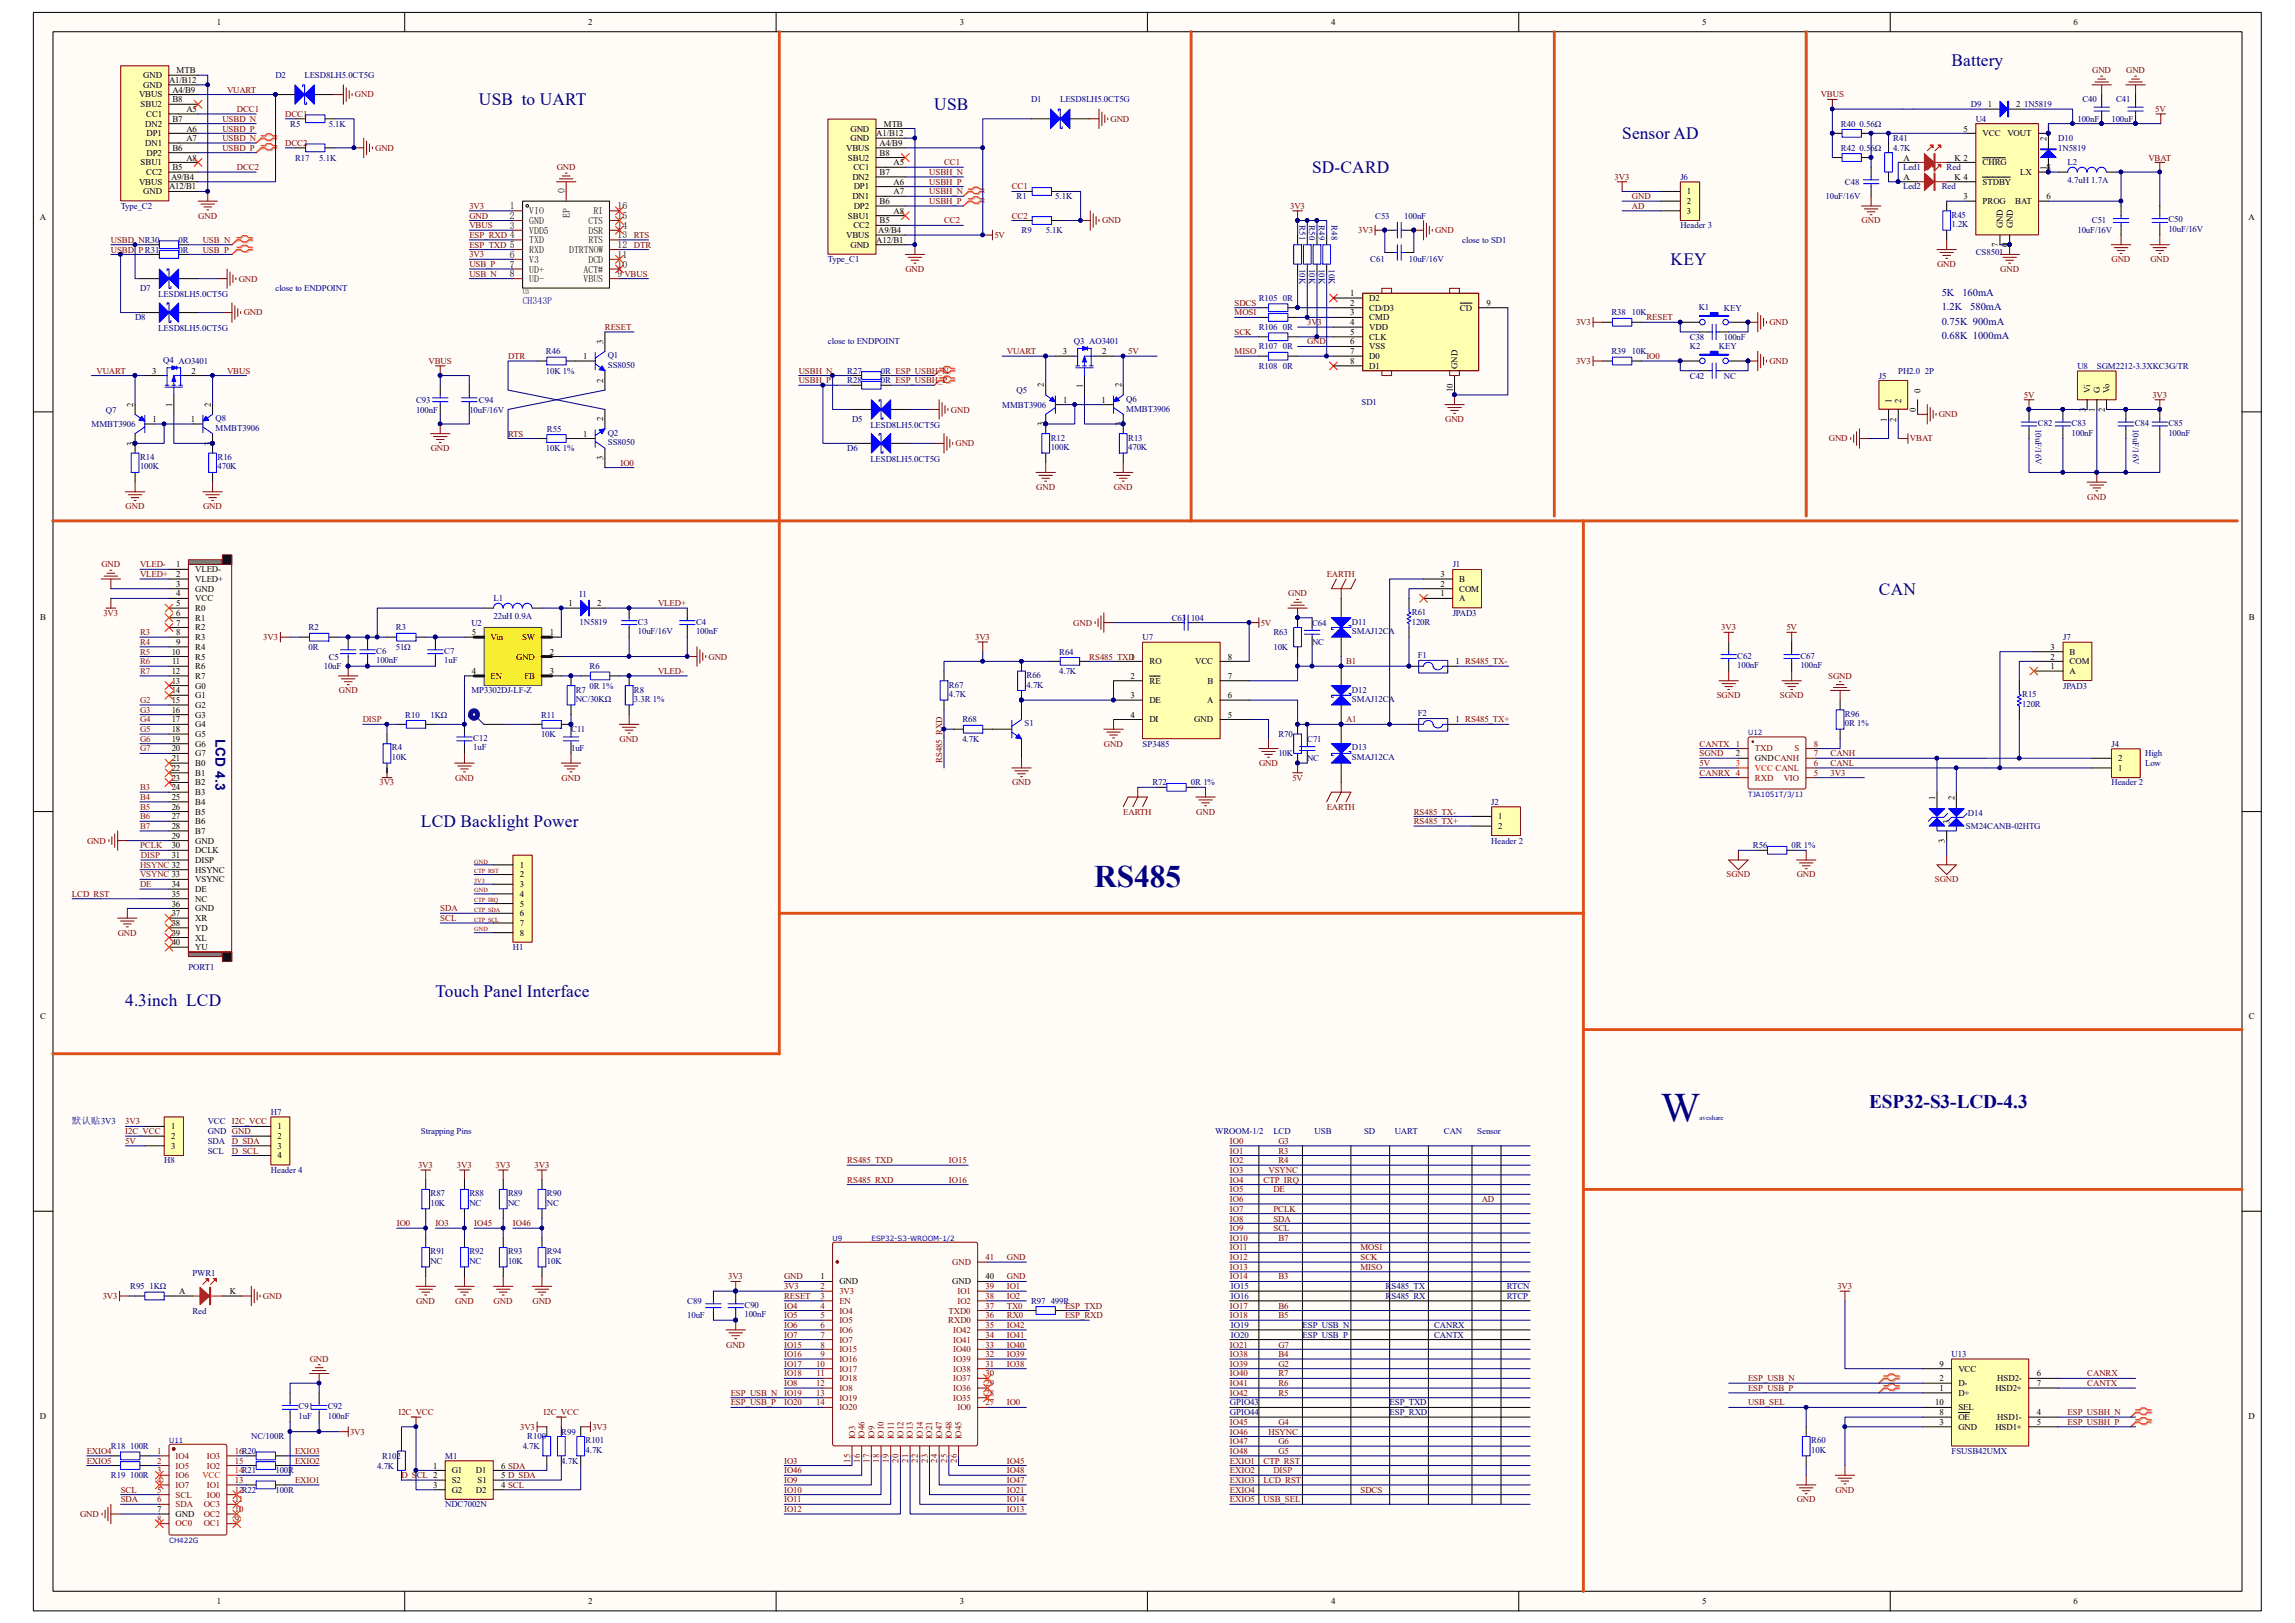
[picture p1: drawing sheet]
<svg xmlns="http://www.w3.org/2000/svg" width="297mm" height="210mm" viewBox="0 0 297 210" stroke-linecap="round" stroke-linejoin="round" font-family="sans-serif">
<defs><g id="words">
<text font-size="5.4" fill="#000080" x="214.9" y="145.2">W</text>
<text font-size="4.1" fill="#000080" x="141.6" y="114.8">RS485</text>
<text font-size="2.5" fill="#000080" x="241.9" y="143.3">ESP32-S3-LCD-4.3</text>
<g font-size="2.2" fill="#000080">
<text x="252.6" y="8.6">Battery</text>
<text x="62" y="13.6">USB to UART</text>
<text x="120.9" y="14.3">USB</text>
<text x="169.8" y="22.4">SD-CARD</text>
<text x="209.9" y="18">Sensor AD</text>
<text x="216.2" y="34.3">KEY</text>
<text x="243.2" y="77">CAN</text>
<text x="54.5" y="107">LCD Backlight Power</text>
<text x="16.2" y="130.2">4.3inch LCD</text>
<text x="56.3" y="129">Touch Panel Interface</text>
</g>
<text font-size="1.8" fill="#000080" x="27.9" y="95.6" transform="rotate(90 27.9 95.6)">LCD 4.3</text>
<g font-size="1.4" fill="#000080">
<text x="251.3" y="40.1">1.2K</text>
<text x="251.3" y="38.3">5K</text>
<text x="254" y="38.3">160mA</text>
<text x="255" y="40.1">580mA</text>
<text x="251.3" y="42">0.75K 900mA</text>
<text x="251.3" y="43.9">0.68K 1000mA</text>
</g>
<g font-size="1.3">
<text x="66" y="27.1">1</text>
<text x="66" y="28.4">2</text>
<text x="66" y="29.6">3</text>
<text x="68.5" y="27.7">VIO</text>
<text x="68.5" y="29">GND</text>
<text x="73.1" y="25" transform="rotate(-90 73.1 25)">0</text>
<text x="73.7" y="28.2" transform="rotate(-90 73.7 28.2)">EP</text>
<text x="76.2" y="29">CTS</text>
<text x="76.8" y="27.7">RI</text>
<text x="79.9" y="29.6">14</text>
<text x="79.9" y="28.4">15</text>
<text x="79.9" y="27.1">16</text>
<text x="66" y="33.4">6</text>
<text x="66" y="34.6">7</text>
<text x="66" y="35.9">8</text>
<text x="68.5" y="30.2">VDD5</text>
<text x="68.5" y="31.5">TXD</text>
<text x="68.5" y="32.8">RXD</text>
<text x="68.5" y="34">V3</text>
<text x="68.5" y="35.3">UD+</text>
<text x="73.7" y="32.8">DTRTNOW</text>
<text x="75.5" y="35.3">ACT#</text>
<text x="76.2" y="34">DCD</text>
<text x="76.2" y="31.5">RTS</text>
<text x="76.2" y="30.2">DSR</text>
<text x="79.9" y="35.9">9 VBUS</text>
<text x="79.9" y="34.6">10</text>
<text x="79.9" y="33.4">11</text>
<text x="79.9" y="32.1">12</text>
<text x="79.9" y="30.9">13</text>
<text x="68.5" y="36.5">UD-</text>
<text x="75.5" y="36.5">VBUS</text>
</g>
<text font-size="1.3" fill="#000080" x="67.6" y="39.3">CH343P</text>
<text font-size="1.2" fill="#000080" x="9.3" y="145.5">默认贴3V3</text>
<g font-size="1.1">
<text x="28.1" y="3.2">1</text>
<text x="76.1" y="3.2">2</text>
<text x="124.2" y="3.2">3</text>
<text x="172.3" y="3.2">4</text>
<text x="220.3" y="3.2">5</text>
<text x="268.4" y="3.2">6</text>
<text x="18.5" y="11.3">GND</text>
<text x="18.5" y="10.1">GND</text>
<text x="21.9" y="10.8">A1/B12</text>
<text x="22.3" y="12">A4/B9</text>
<text x="22.9" y="9.5">MTB</text>
<text x="18" y="12.6">VBUS</text>
<text x="18.2" y="13.9">SBU2</text>
<text x="18.8" y="16.4">DN2</text>
<text x="18.9" y="15.1">CC1</text>
<text x="19" y="17.7">DP1</text>
<text x="22.3" y="15.7">B7</text>
<text x="22.3" y="13.3">B8</text>
<text x="24.1" y="14.5">A5</text>
<text x="24.1" y="17">A6</text>
<text x="110.1" y="17">GND</text>
<text x="113.4" y="17.7">A1/B12</text>
<text x="114.4" y="16.4">MTB</text>
<text x="254.1" y="17">5</text>
<text x="256.6" y="17.7">VCC</text>
<text x="257.3" y="13.9">1</text>
<text x="259.8" y="17.7">VOUT</text>
<text x="260.9" y="13.9">2</text>
<text x="264.8" y="17">1</text>
<text x="18" y="23.9">VBUS</text>
<text x="18.2" y="21.4">SBU1</text>
<text x="18.8" y="18.9">DN1</text>
<text x="18.9" y="22.6">CC2</text>
<text x="19" y="20.2">DP2</text>
<text x="22.1" y="23.3">A9/B4</text>
<text x="22.3" y="22">B5</text>
<text x="22.3" y="19.5">B6</text>
<text x="24.1" y="18.2">A7</text>
<text x="24.1" y="20.8">A8</text>
<text x="109.5" y="19.5">VBUS</text>
<text x="109.7" y="20.8">SBU2</text>
<text x="110.1" y="18.2">GND</text>
<text x="110.3" y="23.3">DN2</text>
<text x="110.4" y="22">CC1</text>
<text x="113.8" y="18.9">A4/B9</text>
<text x="113.8" y="22.6">B7</text>
<text x="113.8" y="20.2">B8</text>
<text x="115.7" y="21.4">A5</text>
<text x="115.7" y="23.9">A6</text>
<text x="246.3" y="20.8">A</text>
<text x="246.3" y="23.3">A</text>
<text x="252.9" y="20.8">K 2</text>
<text x="252.9" y="23.3">K 4</text>
<text x="256.6" y="21.4">CHRG</text>
<text x="256.6" y="23.9">STDBY</text>
<text x="261.5" y="22.6">LX</text>
<text x="264.8" y="22">8</text>
<text x="264.8" y="22" transform="rotate(-90 264.8 22)">1</text>
<text x="264.8" y="18.2" transform="rotate(-90 264.8 18.2)">2</text>
<text x="5.2" y="28.4">A</text>
<text x="18.5" y="25.1">GND</text>
<text x="21.9" y="24.5">A12/B1</text>
<text x="109.7" y="28.3">SBU1</text>
<text x="110.3" y="25.8">DN1</text>
<text x="110.4" y="29.5">CC2</text>
<text x="110.5" y="24.5">DP1</text>
<text x="110.5" y="27.1">DP2</text>
<text x="113.8" y="28.9">B5</text>
<text x="113.8" y="26.4">B6</text>
<text x="115.7" y="25.1">A7</text>
<text x="115.7" y="27.6">A8</text>
<text x="218.3" y="25.1">1</text>
<text x="218.3" y="26.4">2</text>
<text x="218.3" y="27.6">3</text>
<text x="254.1" y="25.8">3</text>
<text x="256.6" y="26.4">PROG</text>
<text x="259.2" y="29.5" transform="rotate(-90 259.2 29.5)">GND</text>
<text x="260.5" y="29.5" transform="rotate(-90 260.5 29.5)">GND</text>
<text x="260.8" y="26.4">BAT</text>
<text x="264.8" y="25.8">6</text>
<text x="291" y="28.4">A</text>
<text x="109.5" y="30.8">VBUS</text>
<text x="110.1" y="32">GND</text>
<text x="113.4" y="31.4">A12/B1</text>
<text x="113.7" y="30.2">A9/B4</text>
<text x="258.6" y="32" transform="rotate(-90 258.6 32)">7</text>
<text x="259.9" y="32" transform="rotate(-90 259.9 32)">0</text>
<text x="174.8" y="38.3">1</text>
<text x="174.8" y="39.6">2</text>
<text x="174.8" y="40.8">3</text>
<text x="177.2" y="38.9">D2</text>
<text x="177.2" y="40.2">CD/D3</text>
<text x="177.2" y="41.4">CMD</text>
<text x="188.9" y="40.2">CD</text>
<text x="192.4" y="39.6">9</text>
<text x="75.5" y="46.5">1</text>
<text x="78.1" y="44.5" transform="rotate(-90 78.1 44.5)">3</text>
<text x="137.5" y="45.8">3</text>
<text x="142.6" y="45.8">2</text>
<text x="174.8" y="42.1">4</text>
<text x="174.8" y="43.3">5</text>
<text x="174.8" y="44.6">6</text>
<text x="174.8" y="45.8">7</text>
<text x="174.8" y="47.1">8</text>
<text x="177.2" y="42.7">VDD</text>
<text x="177.2" y="44">CLK</text>
<text x="177.2" y="45.2">VSS</text>
<text x="177.2" y="46.5">D0</text>
<text x="177.2" y="47.7">D1</text>
<text x="188.6" y="47.7" transform="rotate(-90 188.6 47.7)">GND</text>
<text x="17.2" y="52.6" transform="rotate(-90 17.2 52.6)">2</text>
<text x="19.7" y="48.3">3</text>
<text x="22.3" y="52.7" transform="rotate(-90 22.3 52.7)">1</text>
<text x="24.8" y="48.3">2</text>
<text x="27.3" y="52.6" transform="rotate(-90 27.3 52.6)">2</text>
<text x="78.1" y="49.5" transform="rotate(-90 78.1 49.5)">2</text>
<text x="135.1" y="50.1" transform="rotate(-90 135.1 50.1)">2</text>
<text x="137.6" y="52.1">1</text>
<text x="140.1" y="50.2" transform="rotate(-90 140.1 50.2)">1</text>
<text x="142.5" y="52.1">1</text>
<text x="145.1" y="50.1" transform="rotate(-90 145.1 50.1)">2</text>
<text x="188" y="50.7" transform="rotate(-90 188 50.7)">10</text>
<text x="244.8" y="52.1" transform="rotate(-90 244.8 52.1)">1</text>
<text x="246" y="52.1" transform="rotate(-90 246 52.1)">2</text>
<text x="248" y="53.3" transform="rotate(-90 248 53.3)">0</text>
<text x="248.5" y="50.8" transform="rotate(-90 248.5 50.8)">0</text>
<text x="269.9" y="53.3" transform="rotate(-90 269.9 53.3)">3</text>
<text x="270.5" y="50.8" transform="rotate(-90 270.5 50.8)">Vi</text>
<text x="271.1" y="53.3" transform="rotate(-90 271.1 53.3)">1</text>
<text x="271.7" y="50.8" transform="rotate(-90 271.7 50.8)">G</text>
<text x="272.4" y="53.3" transform="rotate(-90 272.4 53.3)">2</text>
<text x="273" y="50.8" transform="rotate(-90 273 50.8)">Vo</text>
<text x="17.2" y="57.7" transform="rotate(-90 17.2 57.7)">3</text>
<text x="19.7" y="54.6">1</text>
<text x="24.7" y="54.6">1</text>
<text x="27.3" y="57.7" transform="rotate(-90 27.3 57.7)">3</text>
<text x="75.5" y="56.5">1</text>
<text x="78.1" y="59.6" transform="rotate(-90 78.1 59.6)">3</text>
<text x="78.1" y="54.5" transform="rotate(-90 78.1 54.5)">2</text>
<text x="135.1" y="55.2" transform="rotate(-90 135.1 55.2)">3</text>
<text x="145.1" y="55.2" transform="rotate(-90 145.1 55.2)">3</text>
<text x="244.2" y="54.6" transform="rotate(-90 244.2 54.6)">1</text>
<text x="245.4" y="54.6" transform="rotate(-90 245.4 54.6)">2</text>
<text x="22.8" y="73.4">1</text>
<text x="22.8" y="74.7">2</text>
<text x="22.8" y="75.9">3</text>
<text x="22.8" y="77.2">4</text>
<text x="25.3" y="74">VLED-</text>
<text x="25.3" y="75.3">VLED+</text>
<text x="25.3" y="76.6">GND</text>
<text x="25.3" y="77.8">VCC</text>
<text x="186.4" y="77.2">1</text>
<text x="186.4" y="75.9">2</text>
<text x="186.4" y="74.7">3</text>
<text x="188.8" y="77.8">A</text>
<text x="188.8" y="76.6">COM</text>
<text x="188.8" y="75.3">B</text>
<text x="5.2" y="80.2">B</text>
<text x="22.8" y="78.4">5</text>
<text x="22.8" y="79.7">6</text>
<text x="22.8" y="80.9">7</text>
<text x="22.8" y="82.2">8</text>
<text x="22.8" y="83.4">9</text>
<text x="25.3" y="79.1">R0</text>
<text x="25.3" y="80.3">R1</text>
<text x="25.3" y="81.6">R2</text>
<text x="25.3" y="82.8">R3</text>
<text x="61" y="82.2">5</text>
<text x="63.5" y="82.8">Vin</text>
<text x="67.6" y="82.8">SW</text>
<text x="71.2" y="82.2">1</text>
<text x="73.6" y="78.4">1</text>
<text x="77.3" y="78.4">2</text>
<text x="291" y="80.2">B</text>
<text x="22.2" y="84.7">10</text>
<text x="22.2" y="87.2">12</text>
<text x="22.2" y="88.5">13</text>
<text x="22.2" y="89.7">14</text>
<text x="22.3" y="86">11</text>
<text x="25.3" y="84.1">R4</text>
<text x="25.3" y="85.3">R5</text>
<text x="25.3" y="86.6">R6</text>
<text x="25.3" y="87.8">R7</text>
<text x="25.3" y="89.1">G0</text>
<text x="61" y="87.2">4</text>
<text x="63.5" y="87.8">EN</text>
<text x="66.8" y="85.3">GND</text>
<text x="67.9" y="87.8">FB</text>
<text x="71.2" y="87.2">3</text>
<text x="71.2" y="84.7">2</text>
<text x="146.3" y="85.3">1</text>
<text x="146.3" y="87.8">2</text>
<text x="148.8" y="86">RO</text>
<text x="148.8" y="88.5">RE</text>
<text x="154.7" y="86">VCC</text>
<text x="156.3" y="88.5">B</text>
<text x="158.9" y="87.8">7</text>
<text x="158.9" y="85.3">8</text>
<text x="188.4" y="86">1 RS485_TX-</text>
<text x="265.4" y="86.6">1</text>
<text x="265.4" y="85.3">2</text>
<text x="265.4" y="84.1">3</text>
<text x="267.8" y="87.2">A</text>
<text x="267.8" y="86">COM</text>
<text x="267.8" y="84.7">B</text>
<text x="22.2" y="91">15</text>
<text x="22.2" y="92.2">16</text>
<text x="22.2" y="93.5">17</text>
<text x="22.2" y="94.7">18</text>
<text x="25.3" y="90.3">G1</text>
<text x="25.3" y="91.6">G2</text>
<text x="25.3" y="92.9">G3</text>
<text x="25.3" y="94.1">G4</text>
<text x="25.3" y="95.4">G5</text>
<text x="146.3" y="90.3">3</text>
<text x="146.3" y="92.9">4</text>
<text x="148.8" y="91">DE</text>
<text x="148.8" y="93.5">DI</text>
<text x="154.6" y="93.5">GND</text>
<text x="156.2" y="91">A</text>
<text x="158.9" y="92.9">5</text>
<text x="158.9" y="90.3">6</text>
<text x="188.4" y="93.5">1 RS485_TX+</text>
<text x="22.2" y="96">19</text>
<text x="22.2" y="97.2">20</text>
<text x="22.2" y="98.5">21</text>
<text x="22.2" y="99.7">22</text>
<text x="22.2" y="101">23</text>
<text x="25.3" y="96.6">G6</text>
<text x="25.3" y="97.9">G7</text>
<text x="25.3" y="99.1">B0</text>
<text x="25.3" y="100.4">B1</text>
<text x="25.3" y="101.6">B2</text>
<text x="224.7" y="97.9">2</text>
<text x="227.1" y="98.5">GNDCANH</text>
<text x="274.1" y="99.7">1</text>
<text x="274.1" y="98.5">2</text>
<text x="22.2" y="102.3">24</text>
<text x="22.2" y="103.5">25</text>
<text x="22.2" y="104.8">26</text>
<text x="22.2" y="106">27</text>
<text x="22.2" y="107.3">28</text>
<text x="25.3" y="102.9">B3</text>
<text x="25.3" y="104.1">B4</text>
<text x="25.3" y="105.4">B5</text>
<text x="25.3" y="106.6">B6</text>
<text x="25.3" y="107.9">B7</text>
<text x="193.9" y="106">1</text>
<text x="193.9" y="107.3">2</text>
<text x="250.5" y="103.5" transform="rotate(-90 250.5 103.5)">1</text>
<text x="252.3" y="106.6" transform="rotate(-90 252.3 106.6)">3</text>
<text x="252.9" y="103.5" transform="rotate(-90 252.9 103.5)">2</text>
<text x="22.2" y="108.5">29</text>
<text x="22.2" y="109.8">30</text>
<text x="22.2" y="111">31</text>
<text x="25.3" y="109.2">GND</text>
<text x="25.3" y="110.4">DCLK</text>
<text x="25.3" y="111.7">DISP</text>
<text x="25.3" y="112.9">HSYNC</text>
<text x="67.3" y="112.3">1</text>
<text x="67.3" y="113.5">2</text>
<text x="251.7" y="109.1" transform="rotate(-90 251.7 109.1)">3</text>
<text x="22.2" y="114.8">34</text>
<text x="22.2" y="116">35</text>
<text x="22.2" y="117.3">36</text>
<text x="22.2" y="118.6">37</text>
<text x="22.2" y="119.8">38</text>
<text x="25.3" y="114.2">VSYNC</text>
<text x="25.3" y="115.4">DE</text>
<text x="25.3" y="116.7">NC</text>
<text x="25.3" y="117.9">GND</text>
<text x="25.3" y="119.2">XR</text>
<text x="67.3" y="114.8">3</text>
<text x="67.3" y="116">4</text>
<text x="67.3" y="117.3">5</text>
<text x="67.3" y="118.6">6</text>
<text x="67.3" y="119.8">7</text>
<text x="22.2" y="121.1">39</text>
<text x="22.2" y="122.3">40</text>
<text x="25.3" y="120.4">YD</text>
<text x="25.3" y="121.7">XL</text>
<text x="25.3" y="122.9">YU</text>
<text x="67.3" y="121.1">8</text>
<text x="5.2" y="131.9">C</text>
<text x="291" y="131.9">C</text>
<text x="22.1" y="146.1">1</text>
<text x="22.1" y="147.4">2</text>
<text x="22.1" y="148.6">3</text>
<text x="35.9" y="146.1">1</text>
<text x="35.9" y="147.4">2</text>
<text x="35.9" y="148.6">3</text>
<text x="35.9" y="149.9">4</text>
<text x="23.2" y="167.5">A</text>
<text x="29.8" y="167.5">K</text>
<text x="106.2" y="165.6">1</text>
<text x="108.6" y="166.2">GND</text>
<text x="123.2" y="166.2">GND</text>
<text x="127.6" y="165.6">40</text>
<text x="251" y="178.7">2</text>
<text x="251" y="176.9">9</text>
<text x="253.4" y="179.4">D-</text>
<text x="253.4" y="177.5">VCC</text>
<text x="258.5" y="178.7">HSD2-</text>
<text x="263.6" y="178.1">6</text>
<text x="263.6" y="179.4">7</text>
<text x="5.2" y="183.6">D</text>
<text x="250.4" y="181.9">10</text>
<text x="251" y="180">1</text>
<text x="251" y="184.4">3</text>
<text x="251" y="183.1">8</text>
<text x="253.4" y="180.6">D+</text>
<text x="253.4" y="185">GND</text>
<text x="253.4" y="183.8">OE</text>
<text x="253.4" y="182.5">SEL</text>
<text x="258.2" y="185">HSD1+</text>
<text x="258.2" y="180">HSD2+</text>
<text x="258.5" y="183.8">HSD1-</text>
<text x="263.6" y="183.1">4</text>
<text x="263.6" y="184.4">5</text>
<text x="291" y="183.6">D</text>
<text x="56" y="190">1</text>
<text x="58.5" y="190.7">G1</text>
<text x="58.5" y="191.9">S2</text>
<text x="61.6" y="190.7">D1</text>
<text x="61.8" y="191.9">S1</text>
<text x="64.9" y="191.3">5 D_SDA</text>
<text x="64.9" y="190">6 SDA</text>
<text x="20.3" y="195.7">7</text>
<text x="22.7" y="196.3">GND</text>
<text x="56" y="192.5">3</text>
<text x="58.5" y="193.2">G2</text>
<text x="61.6" y="193.2">D2</text>
<text x="64.9" y="192.5">4 SCL</text>
<text x="28.1" y="207.6">1</text>
<text x="76.1" y="207.6">2</text>
<text x="124.2" y="207.6">3</text>
<text x="172.3" y="207.6">4</text>
<text x="220.3" y="207.6">5</text>
<text x="268.4" y="207.6">6</text>
</g>
<g font-size="1.1" fill="#800000">
<text x="29.4" y="12">VUART</text>
<text x="270.8" y="9.5">GND</text>
<text x="275.2" y="9.5">GND</text>
<text x="28.8" y="15.7">USBD_N</text>
<text x="28.8" y="17">USBD_P</text>
<text x="30.6" y="14.5">DCC1</text>
<text x="36.9" y="15.1">DCC1</text>
<text x="45.9" y="12.6">GND</text>
<text x="143.7" y="15.7">GND</text>
<text x="235.6" y="12.6">VBUS</text>
<text x="278.9" y="14.5">5V</text>
<text x="28.8" y="18.2">USBD_N</text>
<text x="28.8" y="19.5">USBD_P</text>
<text x="30.6" y="22">DCC2</text>
<text x="36.9" y="18.9">DCC2</text>
<text x="48.6" y="19.5">GND</text>
<text x="72.1" y="22">GND</text>
<text x="120.3" y="22.6">USBH_N</text>
<text x="120.3" y="23.9">USBH_P</text>
<text x="122.2" y="21.4">CC1</text>
<text x="209" y="23.3">3V3</text>
<text x="278" y="20.8">VBAT</text>
<text x="25.7" y="28.3">GND</text>
<text x="60.7" y="28.3">GND</text>
<text x="60.7" y="29.5">VBUS</text>
<text x="60.7" y="27.1">3V3</text>
<text x="120.3" y="25.1">USBH_N</text>
<text x="120.3" y="26.4">USBH_P</text>
<text x="122.2" y="28.9">CC2</text>
<text x="130.9" y="24.5">CC1</text>
<text x="130.9" y="28.3">CC2</text>
<text x="142.6" y="28.9">GND</text>
<text x="167" y="27.1">3V3</text>
<text x="211.2" y="27.1">AD</text>
<text x="211.2" y="25.8">GND</text>
<text x="240.9" y="28.9">GND</text>
<text x="14.4" y="31.4">USBD_NR30</text>
<text x="14.4" y="32.7">USBD_P R31</text>
<text x="26.2" y="31.4">USB_N</text>
<text x="26.2" y="32.7">USB_P</text>
<text x="60.7" y="30.8">ESP_RXD 4</text>
<text x="60.7" y="32">ESP_TXD 5</text>
<text x="60.7" y="33.3">3V3</text>
<text x="60.7" y="34.5">USB_P</text>
<text x="60.7" y="35.8">USB_N</text>
<text x="82" y="32">DTR</text>
<text x="82" y="30.8">RTS</text>
<text x="117.2" y="35.2">GND</text>
<text x="128.7" y="30.8">5V</text>
<text x="175.8" y="30.2">3V3</text>
<text x="185.7" y="30.2">GND</text>
<text x="250.7" y="34.5">GND</text>
<text x="258.9" y="35.2">GND</text>
<text x="273.3" y="34">GND</text>
<text x="278.3" y="34">GND</text>
<text x="30.9" y="36.4">GND</text>
<text x="31.5" y="40.8">GND</text>
<text x="159.8" y="40.8">MOSI</text>
<text x="159.8" y="39.6">SDCS</text>
<text x="213.1" y="41.4">RESET</text>
<text x="55.5" y="47.1">VBUS</text>
<text x="65.7" y="46.5">DTR</text>
<text x="78.3" y="42.7">RESET</text>
<text x="130.3" y="45.8">VUART</text>
<text x="146" y="45.8">5V</text>
<text x="159.8" y="43.3">SCK</text>
<text x="159.8" y="45.8">MISO</text>
<text x="169.2" y="44.6">GND</text>
<text x="169.2" y="42.1">3V3</text>
<text x="204" y="42.1">3V3</text>
<text x="204" y="47.1">3V3</text>
<text x="213.1" y="46.5">IO0</text>
<text x="229" y="42.1">GND</text>
<text x="229" y="47.1">GND</text>
<text x="12.5" y="48.3">VUART</text>
<text x="29.4" y="48.3">VBUS</text>
<text x="103.4" y="48.3">USBH_N</text>
<text x="103.4" y="49.6">USBH_P</text>
<text x="123.1" y="53.4">GND</text>
<text x="250.9" y="54">GND</text>
<text x="261.9" y="51.5">5V</text>
<text x="278.6" y="51.5">3V3</text>
<text x="55.8" y="58.4">GND</text>
<text x="65.7" y="56.5">RTS</text>
<text x="123.7" y="57.7">GND</text>
<text x="187" y="54.6">GND</text>
<text x="236.7" y="57.1">GND</text>
<text x="247.2" y="57.1">VBAT</text>
<text x="16.3" y="65.9">GND</text>
<text x="26.3" y="65.9">GND</text>
<text x="80.3" y="60.3">IO0</text>
<text x="134.1" y="63.4">GND</text>
<text x="144.1" y="63.4">GND</text>
<text x="270.1" y="64.6">GND</text>
<text x="13.1" y="73.4">GND</text>
<text x="18.1" y="73.4">VLED-</text>
<text x="18.1" y="74.7">VLED+</text>
<text x="166.7" y="77.2">GND</text>
<text x="171.7" y="74.7">EARTH</text>
<text x="13.4" y="79.7">3V3</text>
<text x="34.1" y="82.8">3V3</text>
<text x="85.2" y="78.4">VLED+</text>
<text x="126.2" y="82.8">3V3</text>
<text x="138.9" y="80.9">GND</text>
<text x="163.2" y="80.9">5V</text>
<text x="222.8" y="81.6">3V3</text>
<text x="231.2" y="81.6">5V</text>
<text x="43.9" y="89.7">GND</text>
<text x="85.2" y="87.2">VLED-</text>
<text x="91.7" y="85.3">GND</text>
<text x="141" y="85.3">RS485_TXD</text>
<text x="174.2" y="86">B1</text>
<text x="236.6" y="87.8">SGND</text>
<text x="174.2" y="93.5">A1</text>
<text x="222.2" y="90.3">SGND</text>
<text x="230.3" y="90.3">SGND</text>
<text x="49.1" y="101.6">3V3</text>
<text x="58.9" y="101">GND</text>
<text x="72.7" y="101">GND</text>
<text x="80.2" y="96">GND</text>
<text x="121.9" y="98.8" transform="rotate(-90 121.9 98.8)">RS485_RXD</text>
<text x="131" y="101.6">GND</text>
<text x="142.9" y="96.6">GND</text>
<text x="162.9" y="99.1">GND</text>
<text x="167.3" y="101">5V</text>
<text x="220" y="96.6">CANTX</text>
<text x="220" y="100.4">CANRX 4</text>
<text x="220" y="97.9">SGND</text>
<text x="220" y="99.1">5V</text>
<text x="236.9" y="97.9">CANH</text>
<text x="236.9" y="99.1">CANL</text>
<text x="236.9" y="100.4">3V3</text>
<text x="145.4" y="105.4">EARTH</text>
<text x="154.8" y="105.4">GND</text>
<text x="171.7" y="104.8">EARTH</text>
<text x="183" y="105.4">RS485_TX-</text>
<text x="183" y="106.6">RS485_TX+</text>
<text x="11.3" y="109.2">GND</text>
<text x="223.4" y="113.5">SGND</text>
<text x="232.5" y="113.5">GND</text>
<text x="9.3" y="116">LCD_RST</text>
<text x="57" y="117.9">SDA</text>
<text x="57" y="119.2">SCL</text>
<text x="250.4" y="114.2">SGND</text>
<text x="15.2" y="121.1">GND</text>
<text x="16.2" y="146.8">I2C_VCC</text>
<text x="16.2" y="148">5V</text>
<text x="16.2" y="145.5">3V3</text>
<text x="30" y="145.5">I2C_VCC</text>
<text x="30" y="148">D_SDA</text>
<text x="30" y="149.3">D_SCL</text>
<text x="159.2" y="149.3">IO1</text>
<text x="159.2" y="148">IO0</text>
<text x="165.4" y="148">G3</text>
<text x="165.4" y="149.3">R3</text>
<text x="54.1" y="151.2">3V3</text>
<text x="59.1" y="151.2">3V3</text>
<text x="64.1" y="151.2">3V3</text>
<text x="69.2" y="151.2">3V3</text>
<text x="109.6" y="150.5">RS485_TXD</text>
<text x="109.6" y="153">RS485_RXD</text>
<text x="122.8" y="150.5">IO15</text>
<text x="122.8" y="153">IO16</text>
<text x="159.2" y="150.5">IO2</text>
<text x="159.2" y="151.8">IO3</text>
<text x="159.2" y="153">IO4</text>
<text x="159.2" y="154.3">IO5</text>
<text x="159.2" y="155.5">IO6</text>
<text x="163.5" y="153">CTP_IRQ</text>
<text x="164.2" y="151.8">VSYNC</text>
<text x="164.8" y="154.3">DE</text>
<text x="165.4" y="150.5">R4</text>
<text x="191.8" y="155.5">AD</text>
<text x="51.4" y="158.7">IO0</text>
<text x="56.3" y="158.7">IO3</text>
<text x="61.4" y="158.7">IO45</text>
<text x="66.4" y="158.7">IO46</text>
<text x="159.2" y="156.8">IO7</text>
<text x="159.2" y="159.3">IO9</text>
<text x="159.2" y="158.1">IO8</text>
<text x="159.2" y="160.6">IO10</text>
<text x="159.2" y="161.8">IO11</text>
<text x="164.8" y="156.8">PCLK</text>
<text x="164.8" y="158.1">SDA</text>
<text x="164.8" y="159.3">SCL</text>
<text x="165.4" y="160.6">B7</text>
<text x="176.1" y="161.8">MOSI</text>
<text x="94.2" y="165.6">3V3</text>
<text x="101.5" y="165.6">GND</text>
<text x="101.5" y="166.8">3V3</text>
<text x="130.3" y="163.1">GND</text>
<text x="130.3" y="166.8">IO1</text>
<text x="130.3" y="165.6">GND</text>
<text x="159.2" y="163.1">IO12</text>
<text x="159.2" y="164.3">IO13</text>
<text x="159.2" y="165.6">IO14</text>
<text x="165.4" y="165.6">B3</text>
<text x="176.1" y="164.3">MISO</text>
<text x="176.1" y="163.1">SCK</text>
<text x="237.8" y="166.8">3V3</text>
<text x="13.3" y="168.1">3V3</text>
<text x="34" y="168.1">GND</text>
<text x="53.8" y="168.7">GND</text>
<text x="58.9" y="168.7">GND</text>
<text x="63.9" y="168.7">GND</text>
<text x="68.9" y="168.7">GND</text>
<text x="101.5" y="168.1">RESET</text>
<text x="101.5" y="169.3">IO4</text>
<text x="101.5" y="170.6">IO5</text>
<text x="101.5" y="171.8">IO6</text>
<text x="101.5" y="173.1">IO7</text>
<text x="130.3" y="173.1">IO41</text>
<text x="130.3" y="171.8">IO42</text>
<text x="130.3" y="168.1">IO2</text>
<text x="130.3" y="169.3">TX0</text>
<text x="130.3" y="170.6">RX0</text>
<text x="137.8" y="170.6">ESP_RXD</text>
<text x="137.8" y="169.3">ESP_TXD</text>
<text x="159.2" y="169.3">IO17</text>
<text x="159.2" y="170.6">IO18</text>
<text x="165.4" y="169.3">B6</text>
<text x="165.4" y="170.6">B5</text>
<text x="40.1" y="176.2">GND</text>
<text x="94" y="174.4">GND</text>
<text x="101.5" y="179.4">IO8</text>
<text x="101.5" y="174.4">IO15</text>
<text x="101.5" y="175.6">IO16</text>
<text x="101.5" y="176.9">IO17</text>
<text x="101.5" y="178.1">IO18</text>
<text x="130.3" y="176.9">IO38</text>
<text x="130.3" y="175.6">IO39</text>
<text x="130.3" y="174.4">IO40</text>
<text x="159.2" y="174.4">IO21</text>
<text x="159.2" y="175.6">IO38</text>
<text x="159.2" y="176.9">IO39</text>
<text x="159.2" y="178.1">IO40</text>
<text x="159.2" y="179.4">IO41</text>
<text x="165.4" y="174.4">G7</text>
<text x="165.4" y="175.6">B4</text>
<text x="165.4" y="176.9">G2</text>
<text x="165.4" y="178.1">R7</text>
<text x="165.4" y="179.4">R6</text>
<text x="226.2" y="178.7">ESP_USB_N</text>
<text x="270.1" y="179.4">CANTX</text>
<text x="270.1" y="178.1">CANRX</text>
<text x="45.3" y="185.6">3V3</text>
<text x="51.6" y="183.1">I2C_VCC</text>
<text x="67.3" y="185">3V3</text>
<text x="70.4" y="183.1">I2C_VCC</text>
<text x="76.7" y="185">3V3</text>
<text x="94.6" y="180.6">ESP_USB_N</text>
<text x="94.6" y="181.9">ESP_USB_P</text>
<text x="101.5" y="180.6">IO19</text>
<text x="101.5" y="181.9">IO20</text>
<text x="130.3" y="181.9">IO0</text>
<text x="159.2" y="180.6">IO42</text>
<text x="159.2" y="184.4">IO45</text>
<text x="159.2" y="185.6">IO46</text>
<text x="164.2" y="185.6">HSYNC</text>
<text x="165.4" y="180.6">R5</text>
<text x="165.4" y="184.4">G4</text>
<text x="226.2" y="181.9">USB_SEL</text>
<text x="226.2" y="180">ESP_USB_P</text>
<text x="267.6" y="183.1">ESP_USBH_N</text>
<text x="267.6" y="184.4">ESP_USBH_P</text>
<text x="11.2" y="188.1">EXIO4</text>
<text x="11.2" y="189.4">EXIO5</text>
<text x="38.2" y="189.4">EXIO2</text>
<text x="38.2" y="191.9">EXIO1</text>
<text x="38.2" y="188.1">EXIO3</text>
<text x="51.9" y="191.3">D_SCL 2</text>
<text x="101.5" y="191.9">IO9</text>
<text x="101.5" y="190.7">IO46</text>
<text x="101.5" y="189.4">IO3</text>
<text x="130.3" y="189.4">IO45</text>
<text x="130.3" y="191.9">IO47</text>
<text x="130.3" y="190.7">IO48</text>
<text x="159.2" y="189.4">EXIO1</text>
<text x="159.2" y="190.7">EXIO2</text>
<text x="159.2" y="191.9">EXIO3</text>
<text x="159.2" y="186.9">IO47</text>
<text x="159.2" y="188.1">IO48</text>
<text x="163.5" y="189.4">CTP_RST</text>
<text x="163.5" y="191.9">LCD_RST</text>
<text x="165.4" y="186.9">G6</text>
<text x="165.4" y="188.1">G5</text>
<text x="10.4" y="196.3">GND</text>
<text x="15.6" y="194.4">SDA</text>
<text x="15.6" y="193.2">SCL</text>
<text x="101.5" y="193.2">IO10</text>
<text x="101.5" y="194.4">IO11</text>
<text x="101.5" y="195.7">IO12</text>
<text x="130.3" y="195.7">IO13</text>
<text x="130.3" y="194.4">IO14</text>
<text x="130.3" y="193.2">IO21</text>
<text x="159.2" y="193.2">EXIO4</text>
<text x="159.2" y="194.4">EXIO5</text>
<text x="163.5" y="194.4">USB_SEL</text>
<text x="176.1" y="193.2">SDCS</text>
<text x="232.5" y="194.4">GND</text>
<text x="237.5" y="193.2">GND</text>
</g>
<g font-size="1.1" fill="#000080">
<text x="35.6" y="10.1">D2</text>
<text x="39.4" y="10.1">LESD8LH5.0CT5G</text>
<text x="37.5" y="16.4">R5</text>
<text x="42.5" y="16.4">5.1K</text>
<text x="133.4" y="13.3">D1</text>
<text x="137.2" y="13.3">LESD8LH5.0CT5G</text>
<text x="238.3" y="16.4">R40 0.56Ω</text>
<text x="255.1" y="13.9">D9</text>
<text x="255.7" y="15.7">U4</text>
<text x="262" y="13.9">1N5819</text>
<text x="268.9" y="15.7">100nF</text>
<text x="269.5" y="13.3">C40</text>
<text x="273.3" y="15.7">100uF</text>
<text x="273.9" y="13.3">C41</text>
<text x="38.2" y="20.8">R17</text>
<text x="41.3" y="20.8">5.1K</text>
<text x="217.5" y="23.3">J6</text>
<text x="238.3" y="19.5">R42 0.56Ω</text>
<text x="238.8" y="23.9">C48</text>
<text x="245" y="18.2">R41</text>
<text x="245" y="19.5">4.7K</text>
<text x="246.3" y="22">Led1</text>
<text x="251.9" y="22">Red</text>
<text x="266.4" y="18.2">D10</text>
<text x="266.4" y="19.5">1N5819</text>
<text x="267.6" y="21.4">L2</text>
<text x="267.6" y="23.7">4.7uH 1.7A</text>
<text x="15.6" y="27.1">Type_C2</text>
<text x="131.6" y="25.8">R1</text>
<text x="136.6" y="25.8">5.1K</text>
<text x="168.2" y="29.2" transform="rotate(90 168.2 29.2)">R51</text>
<text x="169.4" y="29.2" transform="rotate(90 169.4 29.2)">R50</text>
<text x="170.7" y="29.2" transform="rotate(90 170.7 29.2)">R49</text>
<text x="172.3" y="29.2" transform="rotate(90 172.3 29.2)">R48</text>
<text x="178" y="28.3">C53</text>
<text x="181.7" y="28.3">100nF</text>
<text x="217.5" y="29.5">Header 3</text>
<text x="236.3" y="25.8">10uF/16V</text>
<text x="246.3" y="24.5">Led2</text>
<text x="251.3" y="24.5">Red</text>
<text x="252.6" y="28.2">R45</text>
<text x="252.6" y="29.4">1.2K</text>
<text x="270.7" y="28.9">C51</text>
<text x="280.6" y="28.8">C50</text>
<text x="23.1" y="31.4">0R</text>
<text x="23.1" y="32.7">0R</text>
<text x="107.1" y="34">Type_C1</text>
<text x="132.2" y="30.2">R9</text>
<text x="135.3" y="30.2">5.1K</text>
<text x="168.2" y="34.8" transform="rotate(90 168.2 34.8)">10K</text>
<text x="169.4" y="34.8" transform="rotate(90 169.4 34.8)">10K</text>
<text x="170.7" y="34.8" transform="rotate(90 170.7 34.8)">10K</text>
<text x="172" y="34.8" transform="rotate(90 172 34.8)">10K</text>
<text x="177.3" y="34">C61</text>
<text x="182.3" y="34">10uF/16V</text>
<text x="189.2" y="31.4">close to SD1</text>
<text x="255.7" y="32.9">CS8501</text>
<text x="268.9" y="30.2">10uF/16V</text>
<text x="280.6" y="30.1">10uF/16V</text>
<text x="17.5" y="41.4">D8</text>
<text x="18.1" y="37.7">D7</text>
<text x="20.5" y="38.4">LESD8LH5.0CT5G</text>
<text x="35.6" y="37.7">close to ENDPOINT</text>
<text x="162.9" y="38.9">R105 0R</text>
<text x="208.5" y="40.8">R38 10K</text>
<text x="219.8" y="40.1">K1</text>
<text x="223.1" y="40.2">KEY</text>
<text x="20.5" y="42.8">LESD8LH5.0CT5G</text>
<text x="21.1" y="47">Q4 AO3401</text>
<text x="70.7" y="45.8">R46</text>
<text x="78.7" y="46.4">Q1</text>
<text x="78.7" y="47.6">SS8050</text>
<text x="107.1" y="44.6">close to ENDPOINT</text>
<text x="139" y="44.4">Q3 AO3401</text>
<text x="162.9" y="42.7">R106 0R</text>
<text x="162.9" y="45.2">R107 0R</text>
<text x="162.9" y="47.7">R108 0R</text>
<text x="208.5" y="45.8">R39 10K</text>
<text x="218.7" y="44">C38</text>
<text x="218.7" y="45.2">K2</text>
<text x="222.5" y="45.2">KEY</text>
<text x="223.1" y="44">100nF</text>
<text x="268.9" y="47.7">U8</text>
<text x="271.4" y="47.7">SGM2212-3.3XKC3G/TR</text>
<text x="13.7" y="53.4">Q7</text>
<text x="53.8" y="53.4">100nF</text>
<text x="53.8" y="52.1">C93</text>
<text x="60.7" y="53.4">10uF/16V</text>
<text x="62" y="52.1">C94</text>
<text x="70.7" y="48.3">10K 1%</text>
<text x="109.6" y="48.3">R27</text>
<text x="109.6" y="49.6">R28</text>
<text x="114" y="48.3">0R ESP_USBH_N</text>
<text x="114" y="49.6">0R ESP_USBH_P</text>
<text x="129.7" y="52.7">MMBT3906</text>
<text x="131.6" y="50.8">Q5</text>
<text x="145.8" y="52">Q6</text>
<text x="145.8" y="53.3">MMBT3906</text>
<text x="176.2" y="52.4">SD1</text>
<text x="218.7" y="49">C42</text>
<text x="223.1" y="49">NC</text>
<text x="243.2" y="49">J5</text>
<text x="245.7" y="48.3">PH2.0 2P</text>
<text x="11.9" y="55.2">MMBT3906</text>
<text x="18.1" y="59.5">R14</text>
<text x="27.9" y="54.5">Q8</text>
<text x="27.9" y="55.8">MMBT3906</text>
<text x="28.2" y="59.5">R16</text>
<text x="70.7" y="58.4">10K 1%</text>
<text x="70.8" y="55.9">R55</text>
<text x="78.7" y="56.4">Q2</text>
<text x="78.7" y="57.6">SS8050</text>
<text x="109.6" y="58.4">D6</text>
<text x="110.3" y="54.6">D5</text>
<text x="112.6" y="55.4">LESD8LH5.0CT5G</text>
<text x="112.6" y="59.8">LESD8LH5.0CT5G</text>
<text x="136" y="57">R12</text>
<text x="136" y="58.3">100K</text>
<text x="146" y="57">R13</text>
<text x="146" y="58.3">470K</text>
<text x="263.4" y="55.5" transform="rotate(90 263.4 55.5)">10uF/16V</text>
<text x="263.7" y="55.1">C82</text>
<text x="268.1" y="55.1">C83</text>
<text x="268.1" y="56.4">100nF</text>
<text x="276" y="55.5" transform="rotate(90 276 55.5)">10uF/16V</text>
<text x="276.3" y="55.1">C84</text>
<text x="280.6" y="55.1">C85</text>
<text x="280.6" y="56.4">100nF</text>
<text x="18.1" y="60.7">100K</text>
<text x="28.2" y="60.7">470K</text>
<text x="63.9" y="77.8">L1</text>
<text x="75" y="77.3">I1</text>
<text x="188" y="73.4">J1</text>
<text x="39.9" y="81.6">R2</text>
<text x="51.2" y="81.6">R3</text>
<text x="61" y="80.9">U2</text>
<text x="63.9" y="80.1">22uH 0.9A</text>
<text x="75" y="80.8">1N5819</text>
<text x="82.5" y="80.8">C3</text>
<text x="82.5" y="82.1">10uF/16V</text>
<text x="90.1" y="80.8">C4</text>
<text x="90.1" y="82.1">100nF</text>
<text x="147.9" y="82.8">U7</text>
<text x="151.6" y="80.3">C63 104</text>
<text x="164.8" y="82.2">R63</text>
<text x="169.8" y="80.9">C64</text>
<text x="169.8" y="83.4">NC</text>
<text x="175" y="80.8">D11</text>
<text x="175" y="82.1">SMAJ12CA</text>
<text x="182.7" y="79.6">R61</text>
<text x="182.7" y="80.8">120R</text>
<text x="188" y="79.7">JPAD3</text>
<text x="267" y="82.8">J7</text>
<text x="39.9" y="84.1">0R</text>
<text x="41.9" y="86.6">10uF</text>
<text x="42.5" y="85.3">C5</text>
<text x="48.7" y="84.6">C6</text>
<text x="48.7" y="85.9">100nF</text>
<text x="51.2" y="84.1">51Ω</text>
<text x="57.5" y="84.6">C7</text>
<text x="57.5" y="85.9">1uF</text>
<text x="61" y="89.7">MP3302DJ-LF-Z</text>
<text x="74.5" y="89.6">R7</text>
<text x="76.3" y="86.6">R6</text>
<text x="76.3" y="89.1">0R 1%</text>
<text x="82" y="89.6">R8</text>
<text x="122.8" y="89">R67</text>
<text x="132.8" y="87.7">R66</text>
<text x="132.8" y="89">4.7K</text>
<text x="137.1" y="84.7">R64</text>
<text x="137.1" y="87.2">4.7K</text>
<text x="164.8" y="84.1">10K</text>
<text x="175" y="89.6">D12</text>
<text x="183.5" y="85.1">F1</text>
<text x="224.8" y="85.2">C62</text>
<text x="224.8" y="86.4">100nF</text>
<text x="233" y="85.2">C67</text>
<text x="233" y="86.4">100nF</text>
<text x="267" y="89.1">JPAD3</text>
<text x="52.5" y="92.9">R10</text>
<text x="55.7" y="92.9">1KΩ</text>
<text x="61.3" y="95.9">C12</text>
<text x="70" y="92.9">R11</text>
<text x="70" y="95.4">10K</text>
<text x="73.9" y="94.7">C11</text>
<text x="74.5" y="90.8">NC/30KΩ</text>
<text x="82" y="90.8">3.3R 1%</text>
<text x="122.8" y="90.2">4.7K</text>
<text x="124.5" y="93.5">R68</text>
<text x="132.6" y="94">S1</text>
<text x="165.4" y="95.4">R70</text>
<text x="175" y="90.8">SMAJ12CA</text>
<text x="183.5" y="92.6">F2</text>
<text x="238.8" y="92.8">R96</text>
<text x="238.8" y="94">0R 1%</text>
<text x="261.7" y="90.2">R15</text>
<text x="261.7" y="91.5">120R</text>
<text x="50.7" y="97.1">R4</text>
<text x="50.7" y="98.4">10K</text>
<text x="61.3" y="97.1">1uF</text>
<text x="73.9" y="97.2">1uF</text>
<text x="124.5" y="96">4.7K</text>
<text x="147.9" y="96.6">SP3485</text>
<text x="149.1" y="101.6">R72</text>
<text x="154.1" y="101.6">0R 1%</text>
<text x="165.4" y="97.9">10K</text>
<text x="169.2" y="96">C71</text>
<text x="169.2" y="98.5">NC</text>
<text x="175" y="97.1">D13</text>
<text x="175" y="98.4">SMAJ12CA</text>
<text x="273.3" y="96.6">J4</text>
<text x="273.3" y="101.6">Header 2</text>
<text x="277.6" y="97.9">High</text>
<text x="277.6" y="99.1">Low</text>
<text x="193" y="104.1">J2</text>
<text x="254.4" y="107.3">SM24CANB-02HTG</text>
<text x="254.7" y="105.5">D14</text>
<text x="193" y="109.2">Header 2</text>
<text x="226.9" y="109.8">R56</text>
<text x="231.9" y="109.8">0R 1%</text>
<text x="24.4" y="125.5">PORT1</text>
<text x="66.4" y="122.9">H1</text>
<text x="26.9" y="145.5">VCC</text>
<text x="26.9" y="146.8">GND GND</text>
<text x="26.9" y="148">SDA</text>
<text x="26.9" y="149.3">SCL</text>
<text x="35.1" y="144.3">H7</text>
<text x="54.5" y="146.8">Strapping Pins</text>
<text x="157.3" y="146.8">WROOM-1/2</text>
<text x="164.8" y="146.8">LCD</text>
<text x="170.1" y="146.8">USB</text>
<text x="176.5" y="146.8">SD</text>
<text x="180.5" y="146.8">UART</text>
<text x="186.9" y="146.8">CAN</text>
<text x="191.2" y="146.8">Sensor</text>
<text x="21.3" y="150.5">H8</text>
<text x="35.1" y="151.8">Header 4</text>
<text x="55.7" y="154.8">R87</text>
<text x="60.7" y="154.8">R88</text>
<text x="65.7" y="154.8">R89</text>
<text x="70.8" y="154.8">R90</text>
<text x="55.7" y="156">10K</text>
<text x="60.7" y="156">NC</text>
<text x="65.7" y="156">NC</text>
<text x="70.8" y="156">NC</text>
<text x="16.8" y="166.8">R95 1KΩ</text>
<text x="24.9" y="165.1">PWR1</text>
<text x="55.7" y="162.3">R91</text>
<text x="55.7" y="163.6">NC</text>
<text x="60.7" y="162.3">R92</text>
<text x="60.7" y="163.6">NC</text>
<text x="65.7" y="162.3">R93</text>
<text x="65.7" y="163.6">10K</text>
<text x="70.8" y="162.3">R94</text>
<text x="70.8" y="163.6">10K</text>
<text x="159.3" y="166.8">IO15</text>
<text x="179.3" y="166.8">RS485_TX</text>
<text x="195" y="166.8">RTCN</text>
<text x="24.9" y="170">Red</text>
<text x="88.9" y="168.7">C89</text>
<text x="88.9" y="170.6">10uF</text>
<text x="96.4" y="169.2">C90</text>
<text x="96.4" y="170.5">100nF</text>
<text x="133.4" y="168.7">R97 499R</text>
<text x="159.3" y="171.8">IO19</text>
<text x="159.3" y="173.1">IO20</text>
<text x="159.3" y="168.1">IO16</text>
<text x="168.6" y="171.8">ESP_USB_N</text>
<text x="168.6" y="173.1">ESP_USB_P</text>
<text x="179.3" y="168.1">RS485_RX</text>
<text x="185.6" y="171.8">CANRX</text>
<text x="185.6" y="173.1">CANTX</text>
<text x="195" y="168.1">RTCP</text>
<text x="252.6" y="175.6">U13</text>
<text x="38.7" y="182.4">C91</text>
<text x="38.7" y="183.6">1uF</text>
<text x="42.4" y="182.4">C92</text>
<text x="42.4" y="183.6">100nF</text>
<text x="72.6" y="185.6">R99</text>
<text x="159.2" y="181.9">GPIO43</text>
<text x="159.2" y="183.1">GPIO44</text>
<text x="179.8" y="181.9">ESP_TXD</text>
<text x="179.8" y="183.1">ESP_RXD</text>
<text x="14.4" y="187.5">R18 100R</text>
<text x="14.4" y="191.3">R19 100R</text>
<text x="32.5" y="186.3">NC/100R</text>
<text x="35.6" y="190.7">100R</text>
<text x="48.8" y="190">4.7K</text>
<text x="49.4" y="188.8">R102</text>
<text x="57.6" y="188.8">M1</text>
<text x="67.6" y="187.5">4.7K</text>
<text x="68.2" y="186.3">R100</text>
<text x="72.6" y="189.4">4.7K</text>
<text x="75.8" y="186.8">R101</text>
<text x="75.8" y="188">4.7K</text>
<text x="234.4" y="186.8">R60</text>
<text x="234.4" y="188">10K</text>
<text x="252.6" y="188.1">FSUSB42UMX</text>
<text x="35.6" y="193.2">100R</text>
<text x="57.6" y="195">NDC7002N</text>
</g>
<g font-size="1.1" fill="#781915">
<text x="18.1" y="82.2">R3</text>
<text x="18.1" y="83.4">R4</text>
<text x="18.1" y="84.7">R5</text>
<text x="18.1" y="86">R6</text>
<text x="18.1" y="87.2">R7</text>
<text x="18.1" y="91">G2</text>
<text x="18.1" y="92.2">G3</text>
<text x="18.1" y="93.5">G4</text>
<text x="18.1" y="94.7">G5</text>
<text x="46.9" y="93.5">DISP</text>
<text x="18.1" y="96">G6</text>
<text x="18.1" y="97.2">G7</text>
<text x="18.1" y="102.3">B3</text>
<text x="18.1" y="103.5">B4</text>
<text x="18.1" y="104.8">B5</text>
<text x="18.1" y="106">B6</text>
<text x="18.1" y="107.3">B7</text>
<text x="18.1" y="109.8">PCLK</text>
<text x="18.1" y="112.3">HSYNC 32</text>
<text x="18.1" y="113.5">VSYNC 33</text>
<text x="18.2" y="111">DISP</text>
<text x="18.1" y="114.8">DE</text>
<text x="164.8" y="190.7">DISP</text>
</g>
<g font-size="1.1" fill="#800">
<text x="224.7" y="96.6">1</text>
<text x="227.1" y="97.2">TXD</text>
<text x="227.1" y="101">RXD</text>
<text x="230.8" y="101">VIO</text>
<text x="232.2" y="97.2">S</text>
<text x="234.7" y="100.4">5</text>
<text x="234.7" y="99.1">6</text>
<text x="234.7" y="97.9">7</text>
<text x="234.7" y="96.6">8</text>
<text x="106.2" y="166.8">2</text>
<text x="108.6" y="167.5">3V3</text>
<text x="123.2" y="163.7">GND</text>
<text x="123.9" y="167.5">IO1</text>
<text x="127.6" y="163.1">41</text>
<text x="127.6" y="166.8">39</text>
<text x="106.2" y="173.1">7</text>
<text x="106.2" y="171.8">6</text>
<text x="106.2" y="170.6">5</text>
<text x="106.2" y="169.3">4</text>
<text x="106.2" y="168.1">3</text>
<text x="108.6" y="173.7">IO7</text>
<text x="108.6" y="172.5">IO6</text>
<text x="108.6" y="171.2">IO5</text>
<text x="108.6" y="170">IO4</text>
<text x="108.6" y="168.7">EN</text>
<text x="122.7" y="171.2">RXD0</text>
<text x="122.8" y="170">TXD0</text>
<text x="123.4" y="172.5">IO42</text>
<text x="123.4" y="173.7">IO41</text>
<text x="123.9" y="168.7">IO2</text>
<text x="127.6" y="168.1">38</text>
<text x="127.6" y="169.3">37</text>
<text x="127.6" y="170.6">36</text>
<text x="127.6" y="171.8">35</text>
<text x="127.6" y="173.1">34</text>
<text x="105.6" y="179.4">12</text>
<text x="105.6" y="176.9">10</text>
<text x="105.7" y="178.1">11</text>
<text x="106.2" y="175.6">9</text>
<text x="106.2" y="174.4">8</text>
<text x="108.6" y="178.7">IO18</text>
<text x="108.6" y="177.5">IO17</text>
<text x="108.6" y="176.2">IO16</text>
<text x="108.6" y="175">IO15</text>
<text x="123.4" y="175">IO40</text>
<text x="123.4" y="176.2">IO39</text>
<text x="123.4" y="177.5">IO38</text>
<text x="123.4" y="178.7">IO37</text>
<text x="127.6" y="174.4">33</text>
<text x="127.6" y="175.6">32</text>
<text x="127.6" y="176.9">31</text>
<text x="127.6" y="178.1">30</text>
<text x="127.6" y="179.4">29</text>
<text x="105.6" y="181.9">14</text>
<text x="105.6" y="180.6">13</text>
<text x="108.6" y="182.5">IO20</text>
<text x="108.6" y="181.2">IO19</text>
<text x="108.6" y="180">IO8</text>
<text x="123.4" y="180">IO36</text>
<text x="123.4" y="181.2">IO35</text>
<text x="123.9" y="182.5">IO0</text>
<text x="127.6" y="180.6">28</text>
<text x="127.6" y="181.9">27</text>
<text x="20.3" y="188.1">1</text>
<text x="20.3" y="189.4">2</text>
<text x="20.3" y="190.7">3</text>
<text x="20.3" y="191.9">4</text>
<text x="22.7" y="188.8">IO4</text>
<text x="22.7" y="190">IO5</text>
<text x="22.7" y="191.3">IO6</text>
<text x="26.8" y="190">IO2</text>
<text x="26.8" y="188.8">IO3</text>
<text x="30.4" y="191.9">13</text>
<text x="30.4" y="189.4">15</text>
<text x="30.4" y="188.1">16R20</text>
<text x="110" y="189.3" transform="rotate(-90 110 189.3)">15</text>
<text x="110.7" y="186.3" transform="rotate(-90 110.7 186.3)">IO3</text>
<text x="111.3" y="189.3" transform="rotate(-90 111.3 189.3)">16</text>
<text x="111.9" y="186.3" transform="rotate(-90 111.9 186.3)">IO46</text>
<text x="112.5" y="189.3" transform="rotate(-90 112.5 189.3)">17</text>
<text x="113.2" y="186.3" transform="rotate(-90 113.2 186.3)">IO9</text>
<text x="113.8" y="189.3" transform="rotate(-90 113.8 189.3)">18</text>
<text x="114.4" y="186.3" transform="rotate(-90 114.4 186.3)">IO10</text>
<text x="115" y="189.3" transform="rotate(-90 115 189.3)">19</text>
<text x="115.7" y="186.3" transform="rotate(-90 115.7 186.3)">IO11</text>
<text x="116.3" y="189.3" transform="rotate(-90 116.3 189.3)">20</text>
<text x="116.9" y="186.3" transform="rotate(-90 116.9 186.3)">IO12</text>
<text x="117.5" y="189.3" transform="rotate(-90 117.5 189.3)">21</text>
<text x="118.2" y="186.3" transform="rotate(-90 118.2 186.3)">IO13</text>
<text x="118.8" y="189.3" transform="rotate(-90 118.8 189.3)">22</text>
<text x="119.4" y="186.3" transform="rotate(-90 119.4 186.3)">IO14</text>
<text x="120.1" y="189.3" transform="rotate(-90 120.1 189.3)">23</text>
<text x="120.7" y="186.3" transform="rotate(-90 120.7 186.3)">IO21</text>
<text x="121.3" y="189.3" transform="rotate(-90 121.3 189.3)">24</text>
<text x="121.9" y="186.3" transform="rotate(-90 121.9 186.3)">IO47</text>
<text x="122.6" y="189.3" transform="rotate(-90 122.6 189.3)">25</text>
<text x="123.2" y="186.3" transform="rotate(-90 123.2 186.3)">IO48</text>
<text x="123.8" y="189.3" transform="rotate(-90 123.8 189.3)">26</text>
<text x="124.4" y="186.3" transform="rotate(-90 124.4 186.3)">IO45</text>
<text x="20.3" y="193.2">5</text>
<text x="20.3" y="194.4">6</text>
<text x="20.3" y="196.9">8</text>
<text x="22.7" y="192.5">IO7</text>
<text x="22.7" y="193.8">SCL</text>
<text x="22.7" y="195">SDA</text>
<text x="22.7" y="197.5">OC0</text>
<text x="26.4" y="197.5">OC1</text>
<text x="26.4" y="196.3">OC2</text>
<text x="26.4" y="195">OC3</text>
<text x="26.8" y="193.8">IO0</text>
<text x="26.8" y="192.5">IO1</text>
<text x="30.4" y="196.9">9</text>
<text x="30.4" y="195.7">10</text>
<text x="30.4" y="194.4">11</text>
<text x="30.4" y="193.2">12R22</text>
</g>
<g font-size="1.1" fill="#f00">
<text x="224.7" y="99.1">3</text>
<text x="227.1" y="99.7">VCC CANL</text>
<text x="26.2" y="191.3">VCC</text>
<text x="30.4" y="190.7">14R21</text>
</g>
<text font-size=".9" x="67.6" y="38.1">U3</text>
<g font-size=".9" fill="#00f">
<text x="226.2" y="95.2">U12</text>
<text x="226.2" y="103.1">TJA1051T/3/1J</text>
<text x="107.7" y="160.6">U9</text>
<text x="112.8" y="160.6">ESP32-S3-WROOM-1/2</text>
<text x="21.9" y="186.7">U11</text>
<text x="21.9" y="199.6">CH422G</text>
</g>
<text font-size=".9" fill="#000080" x="220" y="144.9">aveshare</text>
<g font-size=".8" fill="#800000">
<text x="61.4" y="113">CTP_RST</text>
<text x="61.4" y="111.8">GND</text>
<text x="61.4" y="118">CTP_SDA</text>
<text x="61.4" y="119.3">CTP_SCL</text>
<text x="61.4" y="116.8">CTP_IRQ</text>
<text x="61.4" y="115.5">GND</text>
<text x="61.4" y="114.3">3V3</text>
<text x="61.4" y="120.5">GND</text>
</g>
</g></defs>
<path d="M4.4 1.7h288.3v206.7h-288.3z" fill="#fffcf8"/>
<path d="M4.3 1.6h288.4v206.8h-288.4z" fill="none" stroke="#000" stroke-width=".13"/>
<path d="M6.9 4.1h283.3v201.8h-283.3z" fill="#fffcf8"/>
<g fill="none" stroke="#000" stroke-width=".13">
<path d="M6.9 4.1h283.3v201.8h-283.3zM52.4 1.6v2.5M100.4 1.6v2.5M148.5 1.6v2.5M196.6 1.6v2.5M244.6 1.6v2.5M4.3 53.3h2.5M290.2 53.3h2.5M4.3 105h2.5M290.2 105h2.5M4.3 156.7h2.5M290.2 156.7h2.5"/>
<path d="M17.5 167.7h1.2M21.2 167.7h3.8M28.8 167.7h2.5M106.5 165.8h1.3M126.6 165.8h1.2M52.4 205.9v2.5M100.4 205.9v2.5M148.5 205.9v2.5M196.6 205.9v2.5M244.6 205.9v2.5"/>
</g>
<g fill="none" stroke="#800" stroke-width=".13">
<path d="M106.5 167.1h1.3M106.5 168.3h1.3M106.5 169.6h1.3M106.5 170.8h1.3M106.5 172.1h1.3M106.5 173.3h1.3M106.5 174.6h1.3M106.5 175.9h1.3M106.5 177.1h1.3M106.5 178.4h1.3M106.5 179.6h1.3M107.8 160.8l.2-.1h18.3l.1 .1 .1 .2v25.8l-.1 .2-.1 .1h-18.3l-.2-.1v-.2v-25.8z"/>
<path d="M126.6 163.3h1.2M126.6 167.1h1.2M126.6 168.3h1.2M126.6 169.6h1.2M126.6 170.8h1.2M126.6 172.1h1.2M126.6 173.3h1.2M126.6 174.6h1.2M126.6 175.9h1.2M126.6 177.1h1.2M126.6 178.4h1.2M126.6 179.6h1.2"/>
<path d="M106.5 180.9h1.3M106.5 182.1h1.3M110.3 187.1v1.3M111.5 187.1v1.3M112.8 187.1v1.3M114 187.1v1.3M115.3 187.1v1.3M116.5 187.1v1.3M117.8 187.1v1.3M119 187.1v1.3M120.3 187.1v1.3M121.5 187.1v1.3"/>
<path d="M122.8 187.1v1.3M124 187.1v1.3M126.6 180.9h1.2M126.6 182.1h1.2"/>
</g>
<circle cx="108.4" cy="163.3" r=".17" fill="#800" stroke="#800" stroke-width=".13"/>
<path d="M15.5 167.1v1.2M15.5 167.7h1.2M31.3 167.7h1.2M32.5 166.4v2.6M32.9 166.8v1.8M33.3 167.2v1M33.7 167.6v.2" fill="none" stroke="#800000" stroke-width=".13"/>
<path d="M18.7 167.2h2.5v1h-2.5z" fill="none" stroke="#00f" stroke-width=".13"/>
<path d="M25 167.7h3.8M26.8 165.7l-.5 .5M27.8 165.7l-.5 .5" fill="none" stroke="#bf0000" stroke-width=".13"/>
<path d="M25.9 166.6l1.2 1.1-1.2 1.1z" fill="#bf0000"/>
<path d="M25.9 166.6l1.2 1.1-1.2 1.1zM27.1 166.6h.2v2.2h-.2zM27.2 166.6v2.2" fill="none" stroke="#bf0000" stroke-width=".13"/>
<path d="M27.6 165.4h.4v.4z" fill="#bf0000"/>
<path d="M27.6 165.4h.4v.4z" fill="none" stroke="#bf0000" stroke-width=".13"/>
<path d="M26.6 165.4h.4v.4z" fill="#bf0000"/>
<path d="M26.6 165.4h.4v.4z" fill="none" stroke="#bf0000" stroke-width=".13"/>
<path d="M55.1 152.7v1.2M55.1 156.4v1.3M55.1 160.2v1.2M55.1 163.9v1.3" fill="none" stroke="#000" stroke-width=".13"/>
<path d="M54.6 153.9h1v2.5h-1zM54.6 161.4h1v2.5h-1z" fill="none" stroke="#00f" stroke-width=".13"/>
<g fill="none" stroke="#800000" stroke-width=".13">
<path d="M54.5 151.4h1.2M55.1 151.4v1.3M59.5 151.4h1.2M60.1 151.4v1.3M64.5 151.4h1.3M65.1 151.4v1.3M69.5 151.4h1.3M70.1 151.4v1.3M53.8 166.4h2.5M54.2 166.8h1.8M54.6 167.2h1M55 167.6h.2"/>
<path d="M55.1 165.2v1.2M58.9 166.4h2.5M59.2 166.8h1.8M59.6 167.2h1M60 167.6h.2M60.1 165.2v1.2M63.9 166.4h2.5M64.2 166.8h1.8M64.6 167.2h1M65 167.6h.2M65.1 165.2v1.2M68.9 166.4h2.5"/>
<path d="M69.3 166.8h1.7M69.6 167.2h1M70 167.6h.3M70.1 165.2v1.2M53.2 183.4h1.3M53.8 183.4v1.2"/>
</g>
<circle cx="53.8" cy="184.6" r=".23" fill="#000080" stroke="#000080" stroke-width=".13"/>
<path d="M57.7 189.1h6.1v4.9h-6.1z" fill="#ffffb0"/>
<g fill="none" stroke="#800000" stroke-width=".13">
<path d="M94 172.1h2.5M94.3 172.5h1.8M94.6 165.8h1.2M94.7 172.8h1M95.1 173.2h.2M95.2 165.8v1.3M95.2 170.8v1.3M57.6 189h6.2v5h-6.2zM69.5 184v1.3M69.5 184.6h1.3M72 183.4h1.3M72.6 183.4v1.2"/>
<path d="M75.2 184.6h1.2M76.4 184v1.3"/>
</g>
<g fill="none" stroke="#000" stroke-width=".13">
<path d="M92.3 167.1v1.2M92.3 169.6v1.2M95.2 167.1v1.2M95.2 169.6v1.2M132.8 169.6h1.3M136.6 169.6h1.2M52 186.5v1.3M52 190.3v1.2M56.3 190.3h1.3M56.3 191.5h1.3M56.3 192.8h1.3M63.9 190.3h1.2"/>
<path d="M63.9 191.5h1.2M63.9 192.8h1.2M70.8 184.6v1.3M70.8 188.4v1.2M72.6 184.6v1.3M72.6 188.4v1.2M75.2 184.6v1.3M75.2 188.4v1.2"/>
</g>
<g fill="none" stroke="#00f" stroke-width=".13">
<path d="M91.3 168.7h2M91.3 169.2h2M92.3 168.3v.4M92.3 169.2v.4M94.2 168.7h2M94.2 169.2h2M95.2 168.3v.4M95.2 169.2v.4M134.1 169.1h2.5v1h-2.5zM51.5 187.8h1v2.5h-1zM70.3 185.9h1v2.5h-1zM72.1 185.9h1v2.5h-1z"/>
<path d="M74.7 185.9h1v2.5h-1z"/>
</g>
<g fill="#000080" stroke="#000080" stroke-width=".13">
<circle cx="95.2" cy="170.8" r=".23"/>
<circle cx="95.2" cy="167.1" r=".23"/>
</g>
<path d="M21.3 144.6h2.4v4.9h-2.4z" fill="#ffffb0"/>
<path d="M262 51.7h1.2M262.6 51.7v1.3M278.9 51.7h1.2M279.5 51.7v1.3M270.1 62.4h2.5M270.5 62.8h1.7M270.9 63.1h1M271.2 63.5h.3M271.4 61.1v1.3M21.3 144.5h2.4v5h-2.4z" fill="none" stroke="#800000" stroke-width=".13"/>
<path d="M262.6 53v1.2M262.6 55.5v1.2M267 53v1.2M267 55.5v1.2M275.1 53v1.2M275.1 55.5v1.2M279.5 53v1.2M279.5 55.5v1.2M18.7 145.8h2.5M18.7 147h2.5M18.7 148.3h2.5" fill="none" stroke="#000" stroke-width=".13"/>
<g fill="#000080" stroke="#000080" stroke-width=".13">
<circle cx="262.6" cy="53" r=".23"/>
<circle cx="275.1" cy="53" r=".23"/>
<circle cx="271.3" cy="61.1" r=".23"/>
<circle cx="279.5" cy="53" r=".23"/>
<circle cx="267" cy="53" r=".23"/>
</g>
<g fill="none" stroke="#00f" stroke-width=".13">
<path d="M261.6 54.6h2M261.6 55.1h2M262.6 54.2v.4M262.6 55.1v.4M266 54.6h2M266 55.1h2M267 54.2v.4M267 55.1v.4M274.1 54.6h2M274.1 55.1h2M275.1 54.2v.4M275.1 55.1v.4"/>
<path d="M278.5 54.6h2M278.5 55.1h2M279.5 54.2v.4M279.5 55.1v.4"/>
</g>
<path d="M268.9 48h5v3.7h-5z" fill="#ffffb0"/>
<path d="M268.9 48h5v3.7h-5z" fill="none" stroke="#800000" stroke-width=".13"/>
<path d="M270.1 51.7v1.3M271.4 51.7v1.3M272.6 51.7v1.3" fill="none" stroke="#000" stroke-width=".13"/>
<path d="M15.7 8.6h6.1v17.4h-6.1z" fill="#ffffb0"/>
<g fill="none" stroke="#800000" stroke-width=".13">
<path d="M15.6 8.5h6.2v17.5h-6.2zM45.8 19.1h1.3M47.1 17.9v2.5M47.4 18.3v1.7M47.8 18.6v1M48.2 19v.3M25.6 26h2.5M26 26.4h1.8M26.4 26.8h1M26.8 27.2h.2M26.9 24.8v1.2M72 23.5h2.5"/>
<path d="M72.4 23.1h1.8M72.8 22.8h1M73.1 22.4h.3M73.3 23.5v1.3"/>
</g>
<g fill="none" stroke="#000" stroke-width=".13">
<path d="M21.9 11h3.7M21.9 12.2h3.7M21.9 14.7h3.7M21.9 16h3.7M21.9 17.3h3.7M21.9 18.5h3.7M21.9 19.8h3.7M21.9 13.5h3.7M21.9 9.7h3.7M38.3 15.4h1.2M38.3 19.1h1.2M42.1 15.4h1.2"/>
<path d="M42.1 19.1h1.2M21.9 21h3.7M21.9 24.8h3.7M21.9 23.5h3.7M21.9 22.3h3.7M217.5 41.7h2.5M223.7 41.7h2.5"/>
</g>
<g fill="#000080" stroke="#000080" stroke-width=".13">
<circle cx="26.9" cy="24.8" r=".23"/>
<circle cx="45.8" cy="19.1" r=".23"/>
<circle cx="217.4" cy="41.7" r=".23"/>
<circle cx="226.2" cy="41.7" r=".23"/>
</g>
<path d="M39.5 14.9h2.6v1h-2.6zM39.5 18.6h2.6v1h-2.6z" fill="none" stroke="#00f" stroke-width=".13"/>
<path d="M79.7 33l1 1.1M79.7 29.3l1 1M79.7 28l1 1M79.7 26.8l1 1M79.7 34.3l1 1M80.7 33l-1 1.1M80.7 29.3l-1 1M80.7 28l-1 1M80.7 26.8l-1 1M80.7 34.3l-1 1" fill="none" stroke="#f00" stroke-width=".13"/>
<path d="M220 40.8h1.3v-.4h1v.4h1.4v.1h-3.7z" fill-rule="evenodd" fill="#00f"/>
<g fill="none" stroke="#00f" stroke-width=".13">
<path d="M77 57.1l1.3 .9M77 55.6v2.3M78.3 55.5l-1.3 .9M208.7 41.2h2.5v1h-2.5zM220 40.8h1.3v-.4h1v.4h1.4v.1h-3.7z"/>
<circle cx="220.3" cy="41.7" r=".36"/>
<circle cx="223.3" cy="41.7" r=".36"/>
</g>
<g fill="#000080" stroke="#000080" stroke-width=".13">
<circle cx="217.4" cy="41.7" r=".23"/>
<circle cx="226.2" cy="41.7" r=".23"/>
</g>
<path d="M206.2 41.7h1.2M206.2 41.1v1.2M226.2 41.7h1.3M227.5 40.4v2.6M227.9 40.8v1.8M228.2 41.2v1M228.6 41.6v.2" fill="none" stroke="#800000" stroke-width=".13"/>
<path d="M74.5 56.7h2.5M78.3 53v2.5M78.3 58v2.5M207.4 41.7h1.3M211.2 41.7h1.2" fill="none" stroke="#000" stroke-width=".13"/>
<path d="M77.5 55.6l.8-.1-.4 .6z" fill="#00f"/>
<path d="M70.8 46.2h2.5v1h-2.5zM70.8 56.2h2.5v1h-2.5zM77 47.1l1.3 .9M77 45.6v2.2M77.5 55.6l.8-.1-.4 .6zM78.3 45.5l-1.3 .8" fill="none" stroke="#00f" stroke-width=".13"/>
<path d="M69.5 46.7h1.3M69.5 56.7h1.3M73.3 46.7h3.7M73.3 56.7h1.2M78.3 43v2.5M78.3 48v2.5" fill="none" stroke="#000" stroke-width=".13"/>
<path d="M77.9 47.3l.4 .7-.8-.2z" fill="#00f"/>
<path d="M77.9 47.3l.4 .7-.8-.2zM221.2 43h.4M221.6 42v2M222.1 42v2M222.1 43h.4" fill="none" stroke="#00f" stroke-width=".13"/>
<path d="M217.5 46.7h2.5M220 43h1.2M222.5 43h1.2M223.7 46.7h2.5" fill="none" stroke="#000" stroke-width=".13"/>
<g fill="#000080" stroke="#000080" stroke-width=".13">
<circle cx="226.2" cy="46.7" r=".23"/>
<circle cx="217.4" cy="46.7" r=".23"/>
</g>
<path d="M220 45.8h1.3v-.3h1v.3h1.4v.2h-3.7z" fill-rule="evenodd" fill="#00f"/>
<g fill="none" stroke="#00f" stroke-width=".13">
<path d="M238.4 16.8h2.5v1h-2.5zM243.9 19.8h1v2.5h-1zM20.6 31.2h2.5v1h-2.5zM20.6 32.4h2.5v1h-2.5zM167.4 31.7h1v2.5h-1zM168.7 31.7h1v2.5h-1zM169.9 31.7h1v2.5h-1zM171.2 31.7h1v2.5h-1zM180.5 29.8h.3M180.5 32.7h.3M180.8 28.8v2M180.8 31.7v2"/>
<path d="M181.3 28.8v2M181.3 31.7v2M181.3 29.8h.4M181.3 32.7h.4M241.1 23.3h2.1M241.1 23.8h2.1M242.2 22.9v.4M242.2 23.8v.3M111.5 48.1h2.5v1h-2.5zM111.5 49.3h2.5v1.1h-2.5zM208.7 46.2h2.5v1h-2.5zM220 45.8h1.3v-.3h1v.3h1.4v.2h-3.7z"/>
<path d="M221.2 48h.4M221.6 47v2M222.1 47v2M222.1 48h.4"/>
<circle cx="220.3" cy="46.7" r=".36"/>
<circle cx="223.3" cy="46.7" r=".36"/>
</g>
<g fill="#000080" stroke="#000080" stroke-width=".13">
<circle cx="226.2" cy="46.7" r=".23"/>
<circle cx="217.4" cy="46.7" r=".23"/>
<circle cx="183" cy="29.8" r=".23"/>
<circle cx="179.2" cy="29.8" r=".23"/>
<circle cx="167.9" cy="28.5" r=".23"/>
<circle cx="237.1" cy="14.1" r=".23"/>
<circle cx="237.1" cy="17.2" r=".23"/>
<circle cx="242.1" cy="17.2" r=".23"/>
</g>
<g fill="none" stroke="#800000" stroke-width=".13">
<path d="M236.5 12.9h1.3M237.1 12.9v1.2M167.3 27.3h1.3M167.9 27.3v1.2M178 29.8h1.2M178 29.2v1.2M183 29.8h1.2M184.2 28.5v2.5M184.6 28.9v1.8M185 29.3v1M185.4 29.7v.2M240.9 26.7h2.5"/>
<path d="M241.3 27h1.7M241.7 27.4h1M242 27.8h.3M242.2 25.4v1.3M206.2 46.7h1.2M206.2 46.1v1.2M226.2 46.7h1.3M227.5 45.5v2.5M227.9 45.8v1.8M228.2 46.2v1M228.6 46.6v.2"/>
</g>
<g fill="none" stroke="#000" stroke-width=".13">
<path d="M237.1 17.3h1.3M240.9 17.3h1.3M244.4 18.5v1.3M19.4 31.7h1.2M19.4 32.9h1.2M23.1 31.7h1.3M23.1 32.9h1.3M167.9 30.4v1.3M167.9 34.2v1.2M169.2 30.4v1.3M169.2 34.2v1.2M170.4 30.4v1.3"/>
<path d="M170.4 34.2v1.2M171.7 30.4v1.3M171.7 34.2v1.2M179.2 29.8h1.3M179.2 32.7h1.3M181.7 29.8h1.3M181.7 32.7h1.3M242.2 21.6v1.3M242.2 24.1v1.3M244.4 22.3v1.2M245.7 21h2.5M251.9 21h2.5"/>
<path d="M110.3 48.6h1.2M110.3 49.9h1.2M114 48.6h1.3M114 49.9h1.3M207.4 46.7h1.3M211.2 46.7h1.2M220 48h1.2M222.5 48h1.2"/>
</g>
<path d="M25.1 13l1 1M26.1 13l-1 1M25.1 20.5l1 1M26.1 20.5l-1 1M172.1 38.1l1 1M173.1 38.1l-1 1M172.1 46.8l1 1M173.1 46.8l-1 1" fill="none" stroke="#f00" stroke-width=".13"/>
<path d="M249.9 19l-.5 .5M250.9 19l-.5 .5M248.2 21h3.7" fill="none" stroke="#bf0000" stroke-width=".13"/>
<path d="M249 19.9l1.3 1.1-1.3 1.1z" fill="#bf0000"/>
<path d="M249 19.9l1.3 1.1-1.3 1.1zM250.3 19.9h.1v2.2h-.1zM250.4 19.9v2.2" fill="none" stroke="#bf0000" stroke-width=".13"/>
<path d="M250.8 18.8h.4v.3z" fill="#bf0000"/>
<path d="M250.8 18.8h.4v.3z" fill="none" stroke="#bf0000" stroke-width=".13"/>
<path d="M249.8 18.8h.4v.3z" fill="#bf0000"/>
<path d="M249.8 18.8h.4v.3zM248.2 23.5h3.7M249.9 21.5l-.5 .5M250.9 21.5l-.5 .5" fill="none" stroke="#bf0000" stroke-width=".13"/>
<path d="M245.7 23.5h2.5M251.9 23.5h2.5" fill="none" stroke="#000" stroke-width=".13"/>
<circle cx="245.6" cy="23.5" r=".23" fill="#000080" stroke="#000080" stroke-width=".13"/>
<path d="M249 22.4l1.3 1.1-1.3 1.1z" fill="#bf0000"/>
<path d="M249 22.4l1.3 1.1-1.3 1.1zM250.3 22.4h.1v2.2h-.1zM250.4 22.4v2.2" fill="none" stroke="#bf0000" stroke-width=".13"/>
<path d="M250.8 21.3h.4v.3z" fill="#bf0000"/>
<path d="M250.8 21.3h.4v.3z" fill="none" stroke="#bf0000" stroke-width=".13"/>
<path d="M249.8 21.3h.4v.3z" fill="#bf0000"/>
<path d="M249.8 21.3h.4v.3z" fill="none" stroke="#bf0000" stroke-width=".13"/>
<g fill="#000080" stroke="#000080" stroke-width=".13">
<circle cx="245.6" cy="23.5" r=".23"/>
<circle cx="260.1" cy="31.7" r=".23"/>
<circle cx="265.1" cy="22.2" r=".23"/>
<circle cx="265.1" cy="17.2" r=".23"/>
</g>
<path d="M265.1 17.3v2M251.9 26v1.3M251.9 29.8v1.2M265.1 20.4v1.9" fill="none" stroke="#000" stroke-width=".13"/>
<path d="M251.4 27.3h1v2.5h-1z" fill="none" stroke="#00f" stroke-width=".13"/>
<path d="M250.7 32.3h2.5M251.1 32.7h1.7M251.4 33h1M251.8 33.4h.3M251.9 31v1.3M258.8 32.9h2.5M259.2 33.3h1.8M259.6 33.7h1M260 34.1h.2M260.1 31.7v1.2" fill="none" stroke="#800000" stroke-width=".13"/>
<path d="M265.1 19.4l1 1h-2z" fill="#00f"/>
<g fill="none" stroke="#00f" stroke-width=".13">
<path d="M264.1 19.3h2v.1h-2zM264.1 19.3h2M265.1 19.4l1 1h-2zM271 14.4h2M271 13.9h2M272 13.5v.4M272 14.4v.3M267.6 22.3a.61 .61 0 0 1 .6-.7 .61 .61 0 0 1 .6 .7M268.9 22.3a.61 .61 0 0 1 .6-.7 .61 .61 0 0 1 .6 .7M270.1 22.3a.61 .61 0 0 1 .6-.7 .61 .61 0 0 1 .6 .7M271.4 22.3a.61 .61 0 0 1 .6-.7 .61 .61 0 0 1 .6 .7M273.5 28.3h2"/>
<path d="M273.5 28.8h2M274.5 27.9v.4M274.5 28.8v.4M278.5 28.3h2M278.5 28.8h2M279.5 27.9v.4M279.5 28.8v.4"/>
</g>
<g fill="#000080" stroke="#000080" stroke-width=".13">
<circle cx="265.1" cy="22.2" r=".23"/>
<circle cx="265.1" cy="17.2" r=".23"/>
<circle cx="279.5" cy="22.2" r=".23"/>
<circle cx="272" cy="16" r=".23"/>
</g>
<path d="M256.9 14.1h1.9M260 14.1h2M272 12.2v1.3M272 14.7v1.3M266.3 22.3h1.3M272.6 22.3h1.3M274.5 26.7v1.2M274.5 29.2v1.2M279.5 26.7v1.2M279.5 29.2v1.2" fill="none" stroke="#000" stroke-width=".13"/>
<g fill="none" stroke="#800000" stroke-width=".13">
<path d="M270.7 11h2.5M271.1 10.6h1.8M271.5 10.2h1M271.9 9.9h.2M272 11v1.2M275.1 11h2.5M275.5 10.6h1.8M275.9 10.2h1M276.3 9.9h.2M276.4 11v1.2M279 14.7h1.3M279.6 14.7v1.3"/>
<path d="M273.2 31.7h2.6M273.6 32h1.8M274 32.4h1M274.4 32.8h.2M274.5 30.4v1.3M278.3 31.7h2.5M278.6 32h1.8M278.9 21h1.2M279 32.4h1M279.4 32.8h.2M279.5 21v1.3M279.5 30.4v1.3"/>
</g>
<path d="M258.8 13.1l1 1-1 1z" fill="#00f"/>
<path d="M238.4 19.9h2.5v1h-2.5zM258.8 13.1l1 1-1 1zM259.8 13.1h.2v2h-.2zM259.9 13.1v2M275.4 14.4h2M275.4 13.9h2M276.4 13.5v.4M276.4 14.4v.3" fill="none" stroke="#00f" stroke-width=".13"/>
<path d="M276.4 12.2v1.3M276.4 14.7v1.3M237.1 20.4h1.3M240.9 20.4h1.3" fill="none" stroke="#000" stroke-width=".13"/>
<g fill="#000080" stroke="#000080" stroke-width=".13">
<circle cx="242.1" cy="20.4" r=".23"/>
<circle cx="276.4" cy="16" r=".23"/>
</g>
<path d="M100.9 4.1v132.3M6.8 67.4h198.1v138.5M204.9 153.9h85.3" fill="none" stroke="#de4f16" stroke-width=".38"/>
<path d="M147.9 83.1h10v12.5h-10z" fill="#ffffb0"/>
<g fill="none" stroke="#800000" stroke-width=".13">
<path d="M162.9 79.9v1.3M166.7 78.7h2.5M167.1 78.3h1.7M167.4 77.9h1M167.8 77.6h.3M167.9 78.7v1.2M147.9 83.1h10v12.5h-10zM161.7 80.6h1.2M162.9 96.9h2.5M163.3 97.2h1.7M163.7 97.6h1M164 98h.3"/>
<path d="M164.2 95.6v1.3M167.3 100h1.3M167.9 98.7v1.3"/>
</g>
<g fill="none" stroke="#000" stroke-width=".13">
<path d="M167.9 79.9v1.3M173.6 77.4v2.5M144.1 85.6h3.8M144.1 88.1h3.8M144.1 90.6h3.8M144.1 93.1h3.8M148.7 87.5h1.4M151.6 80.6h1.3M154.1 80.6h1.3M157.9 85.6h3.8M157.9 88.1h3.8M157.9 90.6h3.8"/>
<path d="M157.9 93.1h3.8M167.9 83.7v1.3M167.9 93.7v1.3M167.9 97.5v1.2M173.6 82.4v2.6"/>
</g>
<g fill="#000080" stroke="#000080" stroke-width=".13">
<circle cx="144.1" cy="90.6" r=".23"/>
<circle cx="161.6" cy="80.5" r=".23"/>
<circle cx="167.9" cy="79.9" r=".23"/>
<circle cx="167.9" cy="93.7" r=".23"/>
<circle cx="167.9" cy="98.7" r=".23"/>
</g>
<path d="M153.3 79.6v2M153.8 79.6v2M152.9 80.6h.4M153.8 80.6h.3M167.4 95h1v2.5h-1zM167.4 81.2h1v2.5h-1z" fill="none" stroke="#00f" stroke-width=".13"/>
<path d="M172.3 79.9h2.5l-1.2 1.3z" fill="#00f"/>
<path d="M172.3 79.9h2.5l-1.2 1.3zM174.6 80.9h.2v.3h-2.5v.2h.3" fill="none" stroke="#00f" stroke-width=".13"/>
<path d="M173.6 81.2l1.2 1.2h-2.5z" fill="#00f"/>
<path d="M182.3 78.7v.5l.3 .1-.5 .3 .5 .2-.5 .3 .5 .2-.5 .3 .2 .1v.5M173.6 81.2l1.2 1.2h-2.5zM184.2 86.2a.62 .62 0 0 1 .6-.5 .62 .62 0 0 1 .6 .5M184.2 93.7a.62 .62 0 0 1 .6-.5 .62 .62 0 0 1 .6 .5M185.5 86.2a.63 .63 0 0 0 .6 .5 .63 .63 0 0 0 .6-.5M185.5 93.7a.63 .63 0 0 0 .6 .5 .63 .63 0 0 0 .6-.5" fill="none" stroke="#00f" stroke-width=".13"/>
<path d="M142.5 79.7v1.7M142.9 79.3v2.5M141.7 80.4v.3M142.1 80.1v1M142.9 80.6h1.2" fill="none" stroke="#800000" stroke-width=".13"/>
<path d="M182.3 77.4v1.3M182.3 86.2h1.3M182.3 93.7h1.3M182.3 81.2v1.2M187.4 86.2h1.2M187.4 93.7h1.2" fill="none" stroke="#000" stroke-width=".13"/>
<circle cx="182.3" cy="86.2" r=".23" fill="#000080" stroke="#000080" stroke-width=".13"/>
<path d="M183.6 85.5h3.8v1.6h-3.8zM183.6 93h3.8v1.6h-3.8zM183.6 86.2h.6M183.6 93.7h.6M186.7 86.2h.7M186.7 93.7h.7" fill="none" stroke="#0000b4" stroke-width=".13"/>
<path d="M188 73.7h3.7v5h-3.7z" fill="#ffffb0"/>
<path d="M172.9 74.9l-.6 1.3h2.5l.7-1.3M174.2 74.9l-.6 1.3v1.2M188 73.7h3.7v5h-3.7zM171.7 103.8l.6-1.3h2.5l-.6 1.3M173.6 101.3v1.2l-.7 1.3" fill="none" stroke="#800000" stroke-width=".13"/>
<path d="M169.8 79.9v1.3M184.2 77.4h3.8M184.2 76.2h3.8M184.2 74.9h3.8M128.4 94.4h2.5M132.2 90.6v2.5M132.2 95.6v2.5M169.2 95v1.2M169.2 97.5v1.2M169.8 82.4v1.3" fill="none" stroke="#000" stroke-width=".13"/>
<path d="M183.7 76.9l1 1M184.7 76.9l-1 1" fill="none" stroke="#f00" stroke-width=".13"/>
<path d="M130.9 93.2v2.3M130.9 94.7l.9 .7M132.2 93.1l-1.3 .9M168.2 96.6h2M168.2 97.1h2M168.8 81.6h2M168.8 82.1h2M169.2 96.2v.4M169.2 97.1v.4M169.8 81.2v.4M169.8 82.1v.3" fill="none" stroke="#00f" stroke-width=".13"/>
<circle cx="132.2" cy="90.6" r=".23" fill="#000080" stroke="#000080" stroke-width=".13"/>
<path d="M131.8 95l.4 .6-.8-.1z" fill="#00f"/>
<path d="M121.7 88.1h1v2.5h-1zM124.7 93.9h2.5v1h-2.5zM131.7 86.8h1v2.5h-1zM131.8 95l.4 .6-.8-.1zM137.2 85.1h2.5v1h-2.5zM151 101.4h2.5v1h-2.5z" fill="none" stroke="#00f" stroke-width=".13"/>
<g fill="#000080" stroke="#000080" stroke-width=".13">
<circle cx="132.2" cy="90.6" r=".23"/>
<circle cx="132.2" cy="85.6" r=".23"/>
<circle cx="35.6" cy="12.2" r=".23"/>
</g>
<path d="M35.7 12.2h2.5M40.7 12.2h2.5M122.2 86.8v1.3M122.2 90.6v1.3M123.4 94.4h1.3M127.2 94.4h1.2M132.2 85.6v1.2M132.2 89.3v1.3M136 85.6h1.2M139.7 85.6h1.3M149.8 101.9h1.2M153.5 101.9h1.3" fill="none" stroke="#000" stroke-width=".13"/>
<g fill="none" stroke="#800000" stroke-width=".13">
<path d="M126.6 83.1h1.2M127.2 83.1v1.2M130.9 99.4h2.6M131.3 99.7h1.8M132.2 98.1v1.3M142.9 94.4h2.5M143.2 94.7h1.8M143.6 95.1h1M144 95.5h.2M144.1 93.1v1.3M131.7 100.1h1M132.1 100.5h.2"/>
<path d="M145.4 104.4l.6-1.3h2.5l-.6 1.3M147.2 101.9v1.2l-.6 1.3M154.8 103.1h2.5M155.1 103.5h1.8M155.5 103.9h1M155.9 104.3h.2M156 101.9v1.2"/>
</g>
<path d="M100.9 118.2h104M6.8 136.4h94.1" fill="none" stroke="#de4f16" stroke-width=".38"/>
<path d="M38.2 11l1.2 1.2-1.2 1.3z" fill="#00f"/>
<path d="M38.2 11l1.2 1.2-1.2 1.3zM39.2 11.2v-.2h.2v2.5h.3v-.3" fill="none" stroke="#00f" stroke-width=".13"/>
<path d="M39.4 12.2l1.3-1.2v2.5z" fill="#00f"/>
<path d="M39.4 12.2l1.3-1.2v2.5z" fill="none" stroke="#00f" stroke-width=".13"/>
<circle cx="35.6" cy="12.2" r=".23" fill="#000080" stroke="#000080" stroke-width=".13"/>
<path d="M43.2 12.2h1.2M44.4 11v2.5M44.8 11.4v1.7M45.2 11.7v1M45.6 12.1v.3" fill="none" stroke="#800000" stroke-width=".13"/>
<path d="M18.1 36.1h2.5M23.1 36.1h2.5" fill="none" stroke="#000" stroke-width=".13"/>
<path d="M20.6 34.8l1.3 1.3-1.3 1.2z" fill="#00f"/>
<path d="M20.6 34.8l1.3 1.3-1.3 1.2zM21.6 35.1v-.3h.3v2.5h.2v-.2" fill="none" stroke="#00f" stroke-width=".13"/>
<path d="M21.9 36.1l1.2-1.3v2.5z" fill="#00f"/>
<path d="M21.9 36.1l1.2-1.3v2.5z" fill="none" stroke="#00f" stroke-width=".13"/>
<path d="M18.1 40.4h2.5M23.1 40.4h2.5" fill="none" stroke="#000" stroke-width=".13"/>
<path d="M20.6 39.2l1.3 1.2-1.3 1.3z" fill="#00f"/>
<path d="M20.6 39.2l1.3 1.2-1.3 1.3zM21.6 39.4v-.2h.3v2.5h.2v-.3" fill="none" stroke="#00f" stroke-width=".13"/>
<path d="M21.9 40.4l1.2-1.2v2.5z" fill="#00f"/>
<path d="M21.9 40.4l1.2-1.2v2.5z" fill="none" stroke="#00f" stroke-width=".13"/>
<path d="M28.1 36.1h1.3M29.4 34.8v2.5M29.8 35.2v1.7M30 39.2v2.5M30.1 35.6v1M30.4 39.6v1.7M30.5 35.9v.3M30.8 39.9v1M28.8 40.4h1.2M31.1 40.3v.3" fill="none" stroke="#800000" stroke-width=".13"/>
<path d="M133.5 15.4h2.5M138.5 15.4h2.5" fill="none" stroke="#000" stroke-width=".13"/>
<path d="M136 14.1l1.2 1.3-1.2 1.2z" fill="#00f"/>
<path d="M136 14.1l1.2 1.3-1.2 1.2zM137 14.4v-.3h.2v2.5h.3v-.2" fill="none" stroke="#00f" stroke-width=".13"/>
<path d="M138.5 14.1v2.5l-1.3-1.2z" fill="#00f"/>
<path d="M138.5 14.1v2.5l-1.3-1.2z" fill="none" stroke="#00f" stroke-width=".13"/>
<path d="M141 15.4h1.2M142.2 14.1v2.5M142.6 14.5v1.8M143 14.9v1M143.4 15.2v.3" fill="none" stroke="#800000" stroke-width=".13"/>
<path d="M110.3 53h2.5M115.3 53h2.5" fill="none" stroke="#000" stroke-width=".13"/>
<path d="M112.8 51.7l1.2 1.3-1.2 1.2z" fill="#00f"/>
<path d="M112.8 51.7l1.2 1.3-1.2 1.2zM113.8 52v-.3h.2v2.5h.3v-.2" fill="none" stroke="#00f" stroke-width=".13"/>
<path d="M114 53l1.3-1.3v2.5z" fill="#00f"/>
<path d="M114 53l1.3-1.3v2.5z" fill="none" stroke="#00f" stroke-width=".13"/>
<path d="M110.3 57.4h2.5M115.3 57.4h2.5" fill="none" stroke="#000" stroke-width=".13"/>
<path d="M112.8 56.1l1.2 1.3-1.2 1.2z" fill="#00f"/>
<path d="M112.8 56.1l1.2 1.3-1.2 1.2zM113.8 56.4v-.3h.2v2.5h.3v-.2" fill="none" stroke="#00f" stroke-width=".13"/>
<path d="M115.3 56.1v2.5l-1.3-1.2z" fill="#00f"/>
<path d="M115.3 56.1v2.5l-1.3-1.2z" fill="none" stroke="#00f" stroke-width=".13"/>
<path d="M120.3 53h1.2M120.9 57.4h1.3M121.5 51.7v2.5M121.9 52.1v1.8M122.2 56.1v2.5M122.3 52.5v1M122.5 56.5v1.8M122.7 52.9v.2M122.9 56.9v1M123.3 57.2v.3M24.4 73h5.6v50.2h-5.6z" fill="none" stroke="#800000" stroke-width=".13"/>
<g fill="none" stroke="#000" stroke-width=".13">
<path d="M21.9 73.7h2.5M21.9 74.9h2.5M21.9 76.2h2.5M21.9 77.4h2.5M21.9 78.7h2.5M21.9 79.9h2.5M21.9 81.2h2.5M21.9 82.4h2.5M21.9 83.7h2.5M21.9 85h2.5M21.9 86.2h2.5M21.9 87.5h2.5"/>
<path d="M21.9 88.7h2.5M21.9 90h2.5M21.9 91.2h2.5M21.9 92.5h2.5M21.9 93.7h2.5M21.9 95h2.5M21.9 96.2h2.5M21.9 97.5h2.5M21.9 98.7h2.5M21.9 100h2.5M21.9 101.3h2.5M21.9 102.5h2.5"/>
<path d="M21.9 103.8h2.5M21.9 105h2.5M21.9 106.3h2.5M21.9 107.5h2.5M21.9 108.8h2.5M21.9 110h2.5M21.9 111.3h2.5M21.9 112.5h2.5M21.9 113.8h2.5M21.9 115h2.5M21.9 116.3h2.5M21.9 117.6h2.5"/>
<path d="M21.9 118.8h2.5M21.9 120.1h2.5M21.9 121.3h2.5M21.9 122.6h2.5"/>
</g>
<path d="M24.4 72.5h4.3v.5h-4.3z" fill="#808080"/>
<path d="M24.4 72.4h4.3v.6h-4.3zM28.8 71.8h1.2v1.2h-1.2zM28.8 123.2h1.2v1.2h-1.2z" fill="none" stroke="#800000" stroke-width=".13"/>
<path d="M28.8 71.8h1.2v1.2h-1.2zM28.8 123.3h1.2v1.1h-1.2z" fill="#000"/>
<path d="M24.4 123.3h4.3v.5h-4.3z" fill="#808080"/>
<path d="M13.1 74.9h2.5M13.5 74.5h1.7M13.7 78.7h1.3M13.8 74.2h1M14.2 73.8h.3M14.3 74.9v1.3M14.3 77.4v1.3M24.4 123.2h4.3v.6h-4.3z" fill="none" stroke="#800000" stroke-width=".13"/>
<path d="M62.6 78.7h1.3M68.9 78.7h1.2M45.1 82.4v1.3M45.1 85v1.2" fill="none" stroke="#000" stroke-width=".13"/>
<path d="M65.1 78.7a.61 .61 0 0 0-.6-.6 .61 .61 0 0 0-.6 .6M66.3 78.7a.61 .61 0 0 0-.6-.6 .61 .61 0 0 0-.6 .6M67.6 78.7a.61 .61 0 0 0-.6-.6 .61 .61 0 0 0-.6 .6M68.8 78.7a.61 .61 0 0 0-.6-.6 .61 .61 0 0 0-.6 .6M44.1 84.1h2M44.1 84.6h2M45.1 83.7v.4M45.1 84.6v.4" fill="none" stroke="#00f" stroke-width=".13"/>
<g fill="#000080" stroke="#000080" stroke-width=".13">
<circle cx="45" cy="86.2" r=".23"/>
<circle cx="45" cy="82.4" r=".23"/>
</g>
<path d="M66.4 110.7h2.5v11.2h-2.5z" fill="#ffffb0"/>
<path d="M14.1 108.7v.2M14.5 108.3v1M14.8 107.9v1.8M15.2 107.5v2.5M15.2 108.8h1.3M15.2 118.8h2.5M15.6 119.2h1.8M16 119.6h1M16.4 119.9h.2M16.5 117.6v1.2M66.4 110.7h2.5v11.2h-2.5z" fill="none" stroke="#800000" stroke-width=".13"/>
<path d="M73.3 78.7h1.9M76.3 78.7h2M63.9 111.9h2.5M63.9 113.2h2.5M63.9 114.4h2.5M63.9 115.7h2.5M63.9 116.9h2.5M63.9 118.2h2.5M63.9 119.4h2.5M63.9 120.7h2.5" fill="none" stroke="#000" stroke-width=".13"/>
<path d="M75.2 77.7l1 1-1 1z" fill="#00f"/>
<path d="M75.2 77.7l1 1-1 1zM76.2 77.7h.1v2h-.1zM76.2 77.7v2" fill="none" stroke="#00f" stroke-width=".13"/>
<path d="M62.7 81.2h7.4v7.5h-7.4z" fill="#fdf101"/>
<path d="M62.7 81.2h7.4v7.5h-7.4z" fill="none" stroke="#443c3e" stroke-width=".13"/>
<g fill="none" stroke="#000" stroke-width=".13">
<path d="M81.4 78.7v1.2M88.9 78.7v1.2M38.8 82.4h1.2M42.6 82.4h1.2M47.6 82.4v1.3M47.6 85v1.2M50.1 82.4h1.2M51.3 93.7h1.3M53.8 82.4h1.3M55.1 93.7h1.2M56.3 82.4v1.3M56.3 85v1.2"/>
<path d="M60.1 82.4h2.5M60.1 87.5h2.5M60.1 93.7v1.3M60.1 96.2v1.3M68.9 93.7h1.2M70.1 82.4h2.5M70.1 87.5h2.5M70.1 85h2.5M72.6 93.7h1.3v1.3M73.9 87.5v1.2M73.9 91.2v1.3M73.9 96.2v1.3"/>
<path d="M75.2 87.5h1.2M78.9 87.5h1.3M81.4 81.2v1.2M81.4 87.5v1.2M81.4 91.2v1.3M88.9 81.2v1.2"/>
</g>
<path d="M61.4 87.5h1.2M61.4 82.4h1.2M70.1 87.5h1.3M70.1 85h1.3M70.1 82.4h1.3" fill="none" stroke="#080d02" stroke-width=".38"/>
<g fill="#000080" stroke="#000080" stroke-width=".13">
<circle cx="47.6" cy="82.4" r=".23"/>
<circle cx="47.6" cy="86.2" r=".23"/>
<circle cx="56.3" cy="82.4" r=".23"/>
<circle cx="60.1" cy="93.7" r=".23"/>
<circle cx="45" cy="86.2" r=".23"/>
<circle cx="88.9" cy="84.9" r=".23"/>
<circle cx="81.4" cy="87.4" r=".23"/>
<circle cx="81.4" cy="78.7" r=".23"/>
<circle cx="73.9" cy="87.4" r=".23"/>
<circle cx="73.9" cy="93.7" r=".23"/>
</g>
<g fill="none" stroke="#00f" stroke-width=".13">
<path d="M81.4 79.9v.4M88.9 79.9v.4M40 81.9h2.6v1h-2.6zM46.6 84.6h2M46.6 84.1h2M47.6 83.7v.4M47.6 84.6v.4M51.3 81.9h2.5v1h-2.5zM52.6 93.2h2.5v1h-2.5zM55.3 84.6h2.1M55.3 84.1h2.1M56.3 83.7v.4"/>
<path d="M56.3 84.6v.4M59.1 95.4h2M59.1 95.9h2M60.1 95v.4M60.1 95.9v.3M70.1 93.2h2.5v1h-2.5zM72.9 95.4h2M72.9 95.9h2M73.4 88.7h1v2.5h-1zM73.9 95v.4M73.9 95.9v.3M76.4 87h2.5v1h-2.5z"/>
<path d="M80.4 80.3h2M80.4 80.8h2M80.9 88.7h1v2.5h-1zM81.4 80.8v.4M87.9 80.3h2M87.9 80.8h2M88.9 80.8v.4"/>
</g>
<g fill="none" stroke="#800000" stroke-width=".13">
<path d="M36.3 81.8v1.3M36.3 82.4h1.2M43.8 87.5h2.5M44.2 87.8h1.7M44.6 88.2h1M44.9 88.6h.3M45.1 86.2v1.3M50.1 99.4v1.2M58.9 98.7h2.5M59.2 99.1h1.8M59.6 99.5h1M60 99.9h.2"/>
<path d="M60.1 97.5v1.2M72.6 98.7h2.6M73 99.1h1.8M73.4 99.5h1M73.8 99.9h.2M73.9 97.5v1.2M80.2 93.7h2.5M80.5 94.1h1.8M80.9 94.5h1M81.3 94.9h.2M81.4 92.5v1.2M88.9 85h1.3"/>
<path d="M90.2 83.7v2.5M90.6 84.1v1.7M91 84.5v1M91.3 84.8v.3M49.5 100.6h1.2"/>
</g>
<g fill="none" stroke="#f00" stroke-width=".13">
<path d="M33.8 18.8h.5l.2-.2h.5l.3 .2h.5M33.8 17.6h.5l.2-.3h.5l.3 .3h.5M35.8 19.1h-.5l-.3 .3h-.5l-.2-.3h-.5l-.6 .7M35.8 17.9h-.5l-.3 .2h-.5l-.2-.2h-.5l-.6 .6M30.6 30.7h.5l.3-.2h.5l.3 .2h.5M30.6 32h.5l.3-.3h.5l.3 .3h.5M32.7 31h-.5l-.3 .3h-.5l-.3-.3h-.5l-.6 .7M32.7 32.3h-.5l-.3 .2h-.5l-.3-.2h-.5l-.6 .6M121.5 48.9h.5l.3-.2h.5l.2 .2h.5M121.5 47.7h.5l.3-.3h.5l.2 .3h.5M123.5 49.2h-.5l-.2 .3h-.5l-.3-.3h-.5l-.6 .7M123.5 48h-.5l-.2 .2h-.5l-.3-.2h-.5l-.6 .6"/>
<path d="M21.4 78.2l1 1M21.4 79.4l1 1M22.4 78.2l-1 1M22.4 79.4l-1 1M21.4 80.7l1 1M21.4 89.5l1 1M21.4 88.2l1 1M21.4 98.2l1 1M21.4 99.5l1 1M22.4 80.7l-1 1M22.4 89.5l-1 1M22.4 88.2l-1 1"/>
<path d="M22.4 98.2l-1 1M22.4 99.5l-1 1M21.4 100.8l1 1M21.4 118.3l1 1M21.4 119.6l1 1M22.4 100.8l-1 1M22.4 118.3l-1 1M22.4 119.6l-1 1M21.4 120.8l1 1M21.4 122.1l1 1M22.4 120.8l-1 1M22.4 122.1l-1 1"/>
</g>
<path d="M33.9 18.9h.5l.3-.2h.5l.2 .2h.5M33.9 17.7h.5l.3-.3h.5l.2 .3h.5M35.9 19.3h-.5l-.2 .2h-.5l-.3-.2h-.5l-.7 .5M35.9 18h-.5l-.2 .3h-.5l-.3-.3h-.5l-.7 .5M30.8 30.9h.5l.2-.3h.5l.3 .3h.5M30.8 32.1h.5l.2-.2h.5l.3 .2h.5M32.8 31.2h-.5l-.3 .2h-.5l-.2-.2h-.5l-.8 .5M32.8 32.4h-.5l-.3 .3h-.5l-.2-.3h-.5l-.8 .5M121.7 49h.5l.2-.2h.5l.3 .2h.5M121.7 47.8h.5l.2-.3h.5l.3 .3h.5M123.7 49.3h-.5l-.3 .3h-.5l-.2-.3h-.5l-.8 .6M123.7 48.1h-.5l-.3 .2h-.5l-.2-.2h-.5l-.8 .5" fill="none" stroke="#d0a19e" stroke-width=".13"/>
<path d="M176.4 38h14.9v10h-14.9z" fill="#ffffb0"/>
<path d="M176.3 37.9h15.1v10.1h-15.1zM176.4 38h14.9v10h-14.9zM178.8 37.9v-.6h1.3v.6M187.6 37.9v-.6h1.3v.6M178.8 48v.6h1.3v-.6M187 52.4h2.5M187.4 52.7h1.7M187.6 48v.6h1.3v-.6M187.7 53.1h1M188.1 53.5h.3M188.2 51.1v1.3" fill="none" stroke="#800000" stroke-width=".13"/>
<path d="M172.6 38.6h3.7M172.6 39.8h3.7M189 39.2h1.5M191.4 39.8h3.7M172.6 41.1h3.7M172.6 42.3h3.7M172.6 43.6h3.7M172.6 44.8h3.7M172.6 46.1h3.7M172.6 47.3h3.7M188.2 48.6v2.5" fill="none" stroke="#000" stroke-width=".13"/>
<circle cx="188.2" cy="51.1" r=".23" fill="#000080" stroke="#000080" stroke-width=".13"/>
<path d="M255.7 16h8.1v14.4h-8.1z" fill="#ffffb0"/>
<path d="M255.7 16h8.1v14.4h-8.1zM239.5 56.6v.3M239.9 56.2v1M240.3 55.9v1.7M240.6 55.5v2.5M240.6 56.7h1.3M245.7 56.7h1.2M246.9 56.1v1.3" fill="none" stroke="#800000" stroke-width=".13"/>
<path d="M254.4 17.3h1.3M263.8 17.3h1.3M254.4 21h1.3M254.4 23.5h1.3M254.4 26h1.3M256.6 20.4h2.9M256.6 22.9h3.6M258.8 30.4v1.3M260.1 30.4v1.3M263.8 26h1.3M263.8 22.3h1.3" fill="none" stroke="#000" stroke-width=".13"/>
<g fill="#000080" stroke="#000080" stroke-width=".13">
<circle cx="265.1" cy="17.2" r=".23"/>
<circle cx="260.1" cy="31.7" r=".23"/>
<circle cx="265.1" cy="22.2" r=".23"/>
</g>
<path d="M243.2 49.3h3.7v3.7h-3.7z" fill="#ffffb0"/>
<g fill="none" stroke="#800000" stroke-width=".13">
<path d="M209.3 23.5h1.3M209.9 23.5v1.3M243.2 49.2h3.7v3.8h-3.7zM248.2 53.6h1.2M249.4 52.4v2.5M249.8 52.7v1.8M250.2 53.1v1M250.6 53.5v.2M40 177.7h2.6M40.4 177.4h1.8M40.8 177h1M41.2 176.6h.2"/>
<path d="M41.3 177.7v1.3M13.2 195.8v.2M13.6 195.4v1M14 195v1.8M14.3 194.7v2.5M14.3 195.9h1.3M43.8 185.3h1.3M45.1 184.6v1.3"/>
</g>
<g fill="none" stroke="#000" stroke-width=".13">
<path d="M244.4 53v1.2M245.7 53v1.2M248.2 51.7v1.3M173.6 86.2v2.5M173.6 91.2v2.5M60.1 152.7v1.2M60.1 156.4v1.3M65.1 152.7v1.2M65.1 156.4v1.3M70.1 152.7v1.2M70.1 156.4v1.3M60.1 160.2v1.2"/>
<path d="M60.1 163.9v1.3M65.1 160.2v1.2M65.1 163.9v1.3M70.1 160.2v1.2M70.1 163.9v1.3M37.5 180.2v1.3M37.5 182.7v1.3M41.3 180.2v1.3M41.3 182.7v1.3"/>
</g>
<g fill="none" stroke="#00f" stroke-width=".13">
<path d="M59.6 153.9h1v2.5h-1zM64.6 153.9h1v2.5h-1zM69.6 153.9h1v2.5h-1zM59.6 161.4h1v2.5h-1zM64.6 161.4h1v2.5h-1zM69.6 161.4h1v2.5h-1zM36.5 181.9h2M36.5 182.4h2M37.5 181.5v.4M37.5 182.4v.3M40.3 181.9h2M40.3 182.4h2"/>
<path d="M41.3 181.5v.4M41.3 182.4v.3"/>
</g>
<g fill="#000080" stroke="#000080" stroke-width=".13">
<circle cx="41.3" cy="179" r=".23"/>
<circle cx="173.6" cy="86.2" r=".23"/>
<circle cx="173.6" cy="93.7" r=".23"/>
</g>
<path d="M172.3 88.7h2.5l-1.2 1.3z" fill="#00f"/>
<path d="M172.3 88.7h2.5l-1.2 1.3zM174.6 89.7h.2v.3h-2.5v.2h.3" fill="none" stroke="#00f" stroke-width=".13"/>
<path d="M172.3 91.2l1.3-1.2 1.2 1.2z" fill="#00f"/>
<path d="M172.3 91.2l1.3-1.2 1.2 1.2z" fill="none" stroke="#00f" stroke-width=".13"/>
<g fill="#000080" stroke="#000080" stroke-width=".13">
<circle cx="173.6" cy="86.2" r=".23"/>
<circle cx="173.6" cy="93.7" r=".23"/>
</g>
<path d="M173.6 93.7v2.5M173.6 98.7v2.6" fill="none" stroke="#000" stroke-width=".13"/>
<path d="M172.3 96.2h2.5l-1.2 1.3z" fill="#00f"/>
<path d="M172.3 96.2h2.5l-1.2 1.3zM174.6 97.2h.2v.3h-2.5v.2h.3" fill="none" stroke="#00f" stroke-width=".13"/>
<path d="M172.3 98.7l1.3-1.2 1.2 1.2z" fill="#00f"/>
<path d="M164.2 39.3h2.5v1h-2.5zM164.2 40.6h2.5v1h-2.5zM164.2 43.1h2.5v1h-2.5zM164.2 45.6h2.5v1h-2.5zM172.3 98.7l1.3-1.2 1.2 1.2zM261.3 89.3v.5l.3 .2-.5 .2 .5 .3-.5 .2 .5 .3-.5 .2 .2 .1v.5" fill="none" stroke="#00f" stroke-width=".13"/>
<g fill="#000080" stroke="#000080" stroke-width=".13">
<circle cx="173.6" cy="93.7" r=".23"/>
<circle cx="167.9" cy="39.8" r=".23"/>
</g>
<g fill="none" stroke="#000" stroke-width=".13">
<path d="M67.6 26h11.3v11.3h-11.3zM162.9 39.8h1.3M166.7 39.8h1.2M162.9 41.1h1.3M162.9 43.6h1.3M162.9 46.1h1.3M166.7 41.1h1.2M166.7 43.6h1.2M166.7 46.1h1.2M62.6 93.7h2.5M225 98.1h1.2M261.3 88.1v1.2"/>
<path d="M261.3 91.9v1.2M20.6 195.9h1.3"/>
<circle cx="68.2" cy="26.6" r=".17"/>
</g>
<g fill="none" stroke="#800" stroke-width=".13">
<path d="M66.4 27.3h1.2M66.4 28.5h1.2M66.4 29.8h1.2M66.4 31h1.2M66.4 32.3h1.2M66.4 33.6h1.2M66.4 34.8h1.2M66.4 36.1h1.2M73.3 24.8v1.2M78.9 27.3h1.3M78.9 28.5h1.3M78.9 29.8h1.3"/>
<path d="M78.9 31h1.3M78.9 32.3h1.3M78.9 33.6h1.3M78.9 34.8h1.3M78.9 36.1h1.3M225 96.9h1.2M226.3 95.4h.2h7h.1l.1 .2v6.2l-.1 .2-.1 .1h-7l-.2-.1-.1-.2v-6.2zM233.8 96.9h1.2M233.8 99.4h1.2M233.8 98.1h1.2M225 100.6h1.2M233.8 100.6h1.2"/>
<path d="M20.6 188.4h1.3M20.6 189.6h1.3M20.6 190.9h1.3M20.6 192.2h1.3M20.6 193.4h1.3M20.6 194.7h1.3M20.6 197.2h1.3M21.9 187l.2-.1h7l.2 .1 .1 .1v11.3l-.1 .2h-.2h-7h-.2v-.2v-11.3zM29.4 188.4h1.2M29.4 189.6h1.2M29.4 192.2h1.2M29.4 193.4h1.2"/>
<path d="M29.4 194.7h1.2M29.4 197.2h1.2M29.4 195.9h1.2"/>
</g>
<path d="M61.6 92.7l1 1" fill="none" stroke="#11037f" stroke-width=".13"/>
<path d="M60.9 92.6a.48 .48 0 0 1 .3-.6 .48 .48 0 0 1 .6 .3 .48 .48 0 0 1-.2 .6 .44 .44 0 0 1-.7-.2" fill="none" stroke="#0000bf" stroke-width=".63"/>
<g fill="#800" stroke="#800" stroke-width=".13">
<circle cx="22.5" cy="187.5" r=".17"/>
<circle cx="226.8" cy="96" r=".11"/>
</g>
<path d="M225 99.4h1.2M29.4 190.9h1.2" fill="none" stroke="#f00" stroke-width=".13"/>
<path d="M267 83.1h3.7v5h-3.7z" fill="#ffffb0"/>
<path d="M267 83.1h3.7v5h-3.7z" fill="none" stroke="#800000" stroke-width=".13"/>
<path d="M263.2 86.8h3.8M263.2 85.6h3.8M263.2 84.3h3.8M250.7 102.5v2M253.2 102.5v2" fill="none" stroke="#000" stroke-width=".13"/>
<path d="M262.7 86.3l1 1M263.7 86.3l-1 1" fill="none" stroke="#f00" stroke-width=".13"/>
<path d="M250.7 105.9l1 1h-2z" fill="#00f"/>
<path d="M250.7 105.9l1 1h-2zM252.1 105.3l-.5 .5h-1.6l-.5 .5" fill="none" stroke="#00f" stroke-width=".13"/>
<path d="M253.2 105.9l1 1h-2z" fill="#00f"/>
<path d="M253.2 105.9l1 1h-2zM254.6 105.3l-.5 .5h-1.5l-.5 .5" fill="none" stroke="#00f" stroke-width=".13"/>
<path d="M250.7 106.3v1.2h2.5v-1.2" fill="none" stroke="#0000bf" stroke-width=".13"/>
<path d="M251.9 107.5v1.3" fill="none" stroke="#000" stroke-width=".13"/>
<path d="M252.2 104.6h2l-1 1z" fill="#00f"/>
<path d="M252.2 104.6h2l-1 1z" fill="none" stroke="#00f" stroke-width=".13"/>
<path d="M249.7 104.6h2l-1 1z" fill="#00f"/>
<path d="M222.7 84.7h2M222.7 85.2h2M223.7 84.3v.4M223.7 85.2v.4M230.9 84.7h2M230.9 85.2h2M231.9 84.3v.4M231.9 85.2v.4M228.7 109.5h2.5v1h-2.5zM249.7 104.6h2l-1 1z" fill="none" stroke="#00f" stroke-width=".13"/>
<g fill="none" stroke="#800000" stroke-width=".13">
<path d="M222.5 88.1h2.5M222.8 88.5h1.8M223.1 81.8h1.2M223.2 88.8h1M223.6 89.2h.2M223.7 81.8v1.3M223.7 86.8v1.3M230.6 88.1h2.5M231 88.5h1.7M231.2 81.8h1.3M231.4 88.8h1M231.7 89.2h.3"/>
<path d="M231.9 81.8v1.3M231.9 86.8v1.3M223.7 111.3h2.5l-1.2 1.2zM225 110v1.3M232.5 111.3h2.5M232.9 111.7h1.7M233.3 112h1M233.6 112.4h.3M233.8 110v1.3M250.7 111.9h2.5l-1.3 1.3zM251.9 110.7v1.2"/>
</g>
<path d="M223.7 83.1v1.2M223.7 85.6v1.2M231.9 83.1v1.2M231.9 85.6v1.2M227.5 110h1.2M231.2 110h1.3" fill="none" stroke="#000" stroke-width=".13"/>
<path d="M273.3 96.9h3.7v3.7h-3.7z" fill="#ffffb0"/>
<path d="M273.3 96.9h3.7v3.7h-3.7z" fill="none" stroke="#800000" stroke-width=".13"/>
<path d="M270.7 99.4h2.5M270.7 98.1h2.5" fill="none" stroke="#000" stroke-width=".13"/>
<path d="M217.5 23.6h2.5v4.9h-2.5z" fill="#ffffb0"/>
<path d="M217.5 23.5h2.5v5h-2.5z" fill="none" stroke="#800000" stroke-width=".13"/>
<path d="M214.9 24.8h2.6M214.9 26h2.6M214.9 27.3h2.6" fill="none" stroke="#000" stroke-width=".13"/>
<path d="M193.1 104.4h3.7v3.7h-3.7z" fill="#ffffb0"/>
<path d="M193 104.4h3.8v3.7h-3.8z" fill="none" stroke="#800000" stroke-width=".13"/>
<path d="M190.5 105.6h2.5M190.5 106.9h2.5" fill="none" stroke="#000" stroke-width=".13"/>
<path d="M35.1 144.6h2.4v6.1h-2.4z" fill="#ffffb0"/>
<g fill="none" stroke="#800000" stroke-width=".13">
<path d="M35.1 144.5h2.4v6.2h-2.4zM238.1 167.1h1.3M238.8 167.1v1.2M232.5 192.2h2.5M232.9 192.5h1.7M233.3 192.9h1M233.6 193.3h.3M233.8 190.9v1.3M237.5 190.9h2.5M237.9 191.3h1.7M238.3 191.6h1M238.6 192h.3"/>
<path d="M238.8 189.6v1.3"/>
</g>
<path d="M32.5 145.8h2.5M32.5 147h2.5M32.5 148.3h2.5M32.5 149.5h2.5M233.8 184.6v1.3M233.8 188.4v1.2" fill="none" stroke="#000" stroke-width=".13"/>
<path d="M233.3 185.9h1v2.5h-1z" fill="none" stroke="#00f" stroke-width=".13"/>
<path d="M252.6 175.9h10v11.2h-10z" fill="#ffffb0"/>
<g fill="none" stroke="#800000" stroke-width=".13">
<path d="M55.7 56.1h2.5M56.1 56.5h1.8M56.3 47.3h1.3M56.5 56.9h1M56.8 57.2h.3M57 47.3v1.3M57 54.9v1.2M236.9 89.3h2.5M237.3 89h1.7M237.6 88.6h1M238 88.2h.3M238.1 89.3v1.3"/>
<path d="M252.6 175.9h10v11.2h-10z"/>
</g>
<g fill="none" stroke="#000" stroke-width=".13">
<path d="M57 49.9v1.2M57 52.4v1.2M60.7 49.9v1.2M60.7 52.4v1.2M50.1 95v1.2M50.1 98.7v1.3M238.1 90.6v1.3M238.1 94.4v1.2M162.9 148.3v46.4M168.6 148.3v46.4M174.8 148.3v46.4M179.8 148.3v46.4"/>
<path d="M184.9 148.3v46.4M190.5 148.3v46.4M194.3 148.3v46.4M159.2 172.1h38.8M159.2 173.3h38.8M159.2 167.1h38.8M159.2 168.3h38.8M248.8 179h3.8M248.8 177.1h3.8M262.6 178.4h3.7M262.6 179.6h3.7M14.3 188.4h1.3"/>
<path d="M14.3 189.6h1.3M18.1 188.4h1.3M18.1 189.6h1.3M31.9 188.4h1.3M31.9 189.6h1.3M31.9 192.2h1.3M35.7 188.4h1.2M35.7 189.6h1.2M35.7 192.2h1.2M159.2 183.4h38.8M159.2 182.1h38.8M248.8 180.2h3.8"/>
<path d="M248.8 184.6h3.8M248.8 183.4h3.8M248.8 182.1h3.8M253.4 182.8h1.5M262.6 184.6h3.7M262.6 183.4h3.7"/>
</g>
<g fill="none" stroke="#f00" stroke-width=".13">
<path d="M127.3 179.1l1 1M127.3 177.9l1 1M128.3 179.1l-1 1M128.3 177.9l-1 1M243.8 179.3h.5l.2-.3h.5l.3 .3h.5M243.8 178h.5l.2-.2h.5l.3 .2h.5M245.8 179.6h-.5l-.3 .3h-.5l-.2-.3h-.5l-.6 .6M245.8 178.4h-.5l-.3 .2h-.5l-.2-.2h-.5l-.6 .6M20.1 191.6l1 1.1M20.1 190.4l1 1M20.1 196.7l1 1M21.1 191.6l-1 1.1"/>
<path d="M21.1 190.4l-1 1M21.1 196.7l-1 1M30.1 196.7l1 1M30.1 195.4l1 1M30.1 194.2l1 1M30.1 192.9l1 1M31.1 196.7l-1 1M31.1 195.4l-1 1M31.1 194.2l-1 1M31.1 192.9l-1 1M127.3 180.4l1 1M128.3 180.4l-1 1"/>
<path d="M276.4 183.7h.5l.2-.3h.5l.3 .3h.5M276.4 182.4h.5l.2-.2h.5l.3 .2h.5M278.4 184h-.5l-.3 .3h-.5l-.2-.3h-.5l-.6 .6M278.4 182.7h-.5l-.3 .3h-.5l-.2-.3h-.5l-.6 .7"/>
</g>
<g fill="none" stroke="#00f" stroke-width=".13">
<path d="M56 52h2M56 51.5h2M57 51.1v.4M57 52v.4M59.7 52h2M59.7 51.5h2M60.7 51.1v.4M60.7 52v.4M49.6 96.2h1v2.5h-1zM237.6 91.9h1v2.5h-1zM15.6 187.9h2.5v1h-2.5zM15.6 189.1h2.5v1h-2.5z"/>
<path d="M33.2 187.9h2.5v1h-2.5zM33.2 189.1h2.5v1h-2.5zM33.2 191.6h2.5v1.1h-2.5z"/>
</g>
<g fill="#000080" stroke="#000080" stroke-width=".13">
<circle cx="57" cy="54.8" r=".23"/>
<circle cx="57" cy="48.6" r=".23"/>
</g>
<path d="M154.1 4.1v63.3M201.2 4.1v62.7M233.8 4.1v62.7M204.9 67.4h84.6M204.9 133.2h85.3" fill="none" stroke="#de4f16" stroke-width=".38"/>
<path d="M243.9 179.4h.5l.3-.2h.5l.2 .2h.5M243.9 178.2h.5l.3-.3h.5l.2 .3h.5M245.9 179.7h-.5l-.2 .3h-.5l-.3-.3h-.5l-.7 .5M245.9 178.5h-.5l-.2 .2h-.5l-.3-.2h-.5l-.7 .5M276.5 183.8h.5l.3-.2h.5l.2 .2h.5M276.5 182.6h.5l.3-.3h.5l.2 .3h.5M278.5 184.1h-.5l-.2 .3h-.5l-.3-.3h-.5l-.7 .5M278.5 182.9h-.5l-.2 .2h-.5l-.3-.2h-.5l-.7 .5" fill="none" stroke="#d0a19e" stroke-width=".13"/>
<path d="M107.2 15.5h6.2v17.4h-6.2z" fill="#ffffb0"/>
<g fill="none" stroke="#800000" stroke-width=".13">
<path d="M107.1 15.4h6.3v17.5h-6.3zM117.2 32.9h2.5M117.5 33.3h1.8M117.9 33.7h1M118.3 34.1h.2M118.4 31.7v1.2M127.2 30.4h1.2M128.4 29.8v1.2M139.8 28.5h1.3M141.1 27.3v2.5M141.5 27.7v1.7M141.9 28v1"/>
<path d="M142.2 28.4v.3M16.2 63.6h2.5M16.6 64h1.8M17 64.4h1M17.4 64.8h.2M17.5 62.4v1.2M26.3 63.6h2.5M26.6 64h1.8M27 64.4h1M27.4 64.8h.2M27.5 62.4v1.2"/>
</g>
<g fill="none" stroke="#000" stroke-width=".13">
<path d="M113.4 17.9h3.8M113.4 19.1h3.8M113.4 16.6h3.8M113.4 21.6h3.8M113.4 22.9h3.8M113.4 24.1h3.8M113.4 25.4h3.8M113.4 27.9h3.8M113.4 31.7h3.8M113.4 30.4h3.8M113.4 29.2h3.8M113.4 26.7h3.8"/>
<path d="M113.4 20.4h3.8M132.3 24.8h1.3M132.3 28.5h1.3M136.1 24.8h1.2M136.1 28.5h1.2M17.5 52.4v1.2M17.5 56.1v2.5M18.7 54.9h1.3M27.5 57.4v1.2M17.5 61.1v1.3M27.5 61.1v1.3"/>
</g>
<g fill="#000080" stroke="#000080" stroke-width=".13">
<circle cx="118.4" cy="31.7" r=".23"/>
<circle cx="139.8" cy="28.5" r=".23"/>
<circle cx="127.2" cy="30.4" r=".23"/>
<circle cx="17.5" cy="57.4" r=".23"/>
<circle cx="27.5" cy="57.4" r=".23"/>
</g>
<path d="M116.7 19.9l1 1M117.7 19.9l-1 1M116.7 27.4l1 1M117.7 27.4l-1 1M125.3 25.7h.5l.3-.2h.5l.2 .2h.5M125.3 24.5h.5l.3-.3h.5l.2 .3h.5M127.3 26h-.5l-.2 .3h-.5l-.3-.3h-.5l-.6 .7M127.3 24.8h-.5l-.2 .2h-.5l-.3-.2h-.5l-.6 .6" fill="none" stroke="#f00" stroke-width=".13"/>
<path d="M125.4 25.8h.5l.3-.2h.5l.2 .2h.5M125.4 24.6h.5l.3-.3h.5l.2 .3h.5M127.4 26.2h-.5l-.2 .2h-.5l-.3-.2h-.5l-.7 .5M127.4 24.9h-.5l-.2 .3h-.5l-.3-.3h-.5l-.7 .5" fill="none" stroke="#d0a19e" stroke-width=".13"/>
<path d="M133.6 24.3h2.5v1h-2.5zM133.6 28h2.5v1h-2.5zM17 58.6h1v2.5h-1zM17.5 53.6l.9 .6M18.7 53.7v2.3M18.7 55.2l-1.2 .9M27 58.6h1v2.5h-1z" fill="none" stroke="#00f" stroke-width=".13"/>
<path d="M18.4 53.9l.3 .6-.7-.1z" fill="#00f"/>
<path d="M18.4 53.9l.3 .6-.7-.1zM26.3 53.7v2.3M26.3 55.2l1.2 .9M27.5 53.6l-.9 .6" fill="none" stroke="#00f" stroke-width=".13"/>
<g fill="#000080" stroke="#000080" stroke-width=".13">
<circle cx="17.5" cy="57.4" r=".23"/>
<circle cx="27.5" cy="57.4" r=".23"/>
</g>
<path d="M25 54.9h1.3M27.5 52.4v1.2M27.5 56.1v1.3" fill="none" stroke="#000" stroke-width=".13"/>
<path d="M26.6 53.9l.4 .5-.7 .1z" fill="#00f"/>
<path d="M21.4 50.1h2.2M21.4 49.9h.5M21.6 48.6v1.3M22.2 49.9h.5M22.5 50.1v1M23.1 49.9h.5M23.4 48.6v1.3M23.8 48.6h-1.3v1.3M26.6 53.9l.4 .5-.7 .1z" fill="none" stroke="#00f" stroke-width=".13"/>
<circle cx="27.5" cy="57.4" r=".23" fill="#000080" stroke="#000080" stroke-width=".13"/>
<path d="M18.7 48.6h2.5M22.5 51.1v2.5M23.8 48.6h2.5" fill="none" stroke="#000" stroke-width=".13"/>
<path d="M22.5 48.6l.2 .7h-.5z" fill="#00f"/>
<path d="M21.2 48.6h.4M21.6 47.6h1.8M22.5 48.6l.2 .7h-.5z" fill="none" stroke="#00f" stroke-width=".13"/>
<path d="M22.2 47.3l.8 .3-.8 .2z" fill="#00f"/>
<path d="M21.6 47.6v1M22.2 47.3l.8 .3-.8 .2zM22.9 47.3v.5M23.4 47.6v1M134.8 56.1h1v2.5h-1zM135.3 51.1l.9 .6M136.6 51.2v2.3M136.6 52.7l-1.3 .9M144.9 56.1h1v2.5h-1z" fill="none" stroke="#00f" stroke-width=".13"/>
<g fill="none" stroke="#000080" stroke-width=".13">
<path d="M25.6 9.7h1.3v1.3h-1.3M25.6 12.2h10.1v11.3h-10.1M25.6 16h7.6M25.6 17.3h7.6M25.6 18.5h7.6M25.6 19.8h7.6M25.6 14.7h7.6M26.9 11v13.8h-1.3M36.9 19.1h1.4M36.9 15.4h1.4M43.3 15.4h2.5v3.7h-2.5M117.2 16.6h1.2v1.3h-1.2"/>
<path d="M117.2 19.1h10v11.3h-10M118.4 17.9v13.8h-1.2M244.4 17.3v1.2M246.3 14.1h-9.2v6.3M247.5 14.1h8.8M254.4 17.3h-12.2v4.3M262.6 14.1h5.6v1.9M279.6 16h-14.5v1.3M14.3 31.7h5.1M14.3 32.9h5.1M25.6 22.3h7.6M26.3 31.7h3.7"/>
<path d="M26.3 32.9h3.7M60.7 27.3h5.7M60.7 28.5h5.7M60.7 29.8h5.7M60.7 31h5.7M60.7 32.3h5.7M60.7 33.6h5.7M60.7 34.8h5.7M60.7 36.1h5.7M80.2 31h3.7M80.2 32.3h3.7M80.2 36.1h3.7"/>
<path d="M117.2 22.9h7.5M117.2 24.1h7.5M117.2 25.4h7.5M117.2 26.7h7.5M117.2 21.6h7.5M117.2 29.2h7.5M130.9 28.5h1.4M130.9 24.8h1.4M137.3 24.8h2.5v3.7h-2.5M159.8 39.8h3.1M167.9 28.5h3.8v1.9M167.9 35.4v4.4"/>
<path d="M169.2 28.5v1.9M169.2 35.4v5.7M170.4 28.5v1.9M170.4 35.4v8.2M171.7 35.4v10.7M179.2 29.8v2.9M183 29.8v2.9M245.7 21v2.5h-1.3M251.9 26h2.5M258.8 31.7h1.3M265.1 26h9.4v-3.7h5v4.4M265.1 22.3h.6"/>
<path d="M274.5 26v.7M17.5 48.6v3.8M20 54.9h5M21.2 54.9v2.5h-3.7M22.5 53.6v3.8h5M26.3 48.6h1.2v3.8M57 53.6v1.3h3.7v-1.3M57 49.9v-1.3h3.7v1.3M69.5 46.7h-3.7v3.8l12.5 2.5M78.3 50.5l-12.5 2.5v3.7h3.7M78.3 43h3.7M103.4 48.6h5"/>
<path d="M103.4 49.9h5M117.2 48.6h3.7M117.2 49.9h3.7M159.8 41.1h3.1M159.8 43.6h3.1M159.8 46.1h3.1M167.9 46.1h4.7M167.9 41.1h4.7M167.9 43.6h4.7M167.9 42.3h4.7M212.4 41.7h5.1v1.3h2.5M212.4 46.7h5.1v1.3h2.5"/>
<path d="M226.2 41.7v1.3h-2.5M226.2 46.7v1.3h-2.5M244.4 54.2v2.5M245.7 54.2v2.5M262.6 53h7.5M267 56.7v4.4M271.4 53v8.1h-8.8v-4.4M272.6 53h6.9M275.1 56.7v4.4M279.5 56.7v4.4h-8.1M14.3 77.4h7.6M14.3 76.2h7.6"/>
<path d="M18.1 74.9h3.8M18.1 73.7h3.8M62.6 78.7h-13.8v3.7M70.1 78.7h2.5v3.7M78.3 60.5h3.7M78.9 78.7h10M167.9 79.9h1.9M184.2 76.2h-1.9v1.2M184.2 74.9h-4.4v18.8M18.1 86.2h3.8M18.1 93.7h3.8M18.1 97.5h3.8"/>
<path d="M18.1 96.2h3.8M18.1 95h3.8M18.1 92.5h3.8M18.1 91.2h3.8M18.1 87.5h3.8M18.1 85h3.8M18.1 83.7h3.8M18.1 82.4h3.8M43.8 82.4h6.3M45.1 86.2h11.2M55.1 82.4h5M60.1 87.5v6.2h-3.8"/>
<path d="M65.1 93.7h3.8M72.6 87.5h2.6M73.9 92.5v1.2M80.2 87.5h8.7M81.4 82.4v2.6M88.9 82.4v2.6h-16.3M122.2 91.9v2.5M123.4 94.4h-1.2v5M127.2 84.3v1.3M136 85.6h-13.8v1.2M141 85.6h3.1M144.1 88.1v2.5h-11.9"/>
<path d="M144.1 80.6h7.5M155.4 80.6h6.3v5M161.7 93.1h2.5v2.5M161.7 90.6h6.2v3.1h14.4M167.9 85v1.2M167.9 98.7h1.3M169.2 93.7v1.3M169.8 83.7v2.5M173.6 85v1.2M182.3 82.4v3.8h-14.4v1.9h-6.2M188.6 86.2h6.7M188.6 93.7h6.7"/>
<path d="M220 96.9h5M235 98.1h21.9M235 99.4h21.9M263.2 85.6h-1.9v2.5M263.2 84.3h-4.4v15.1M9.3 116.3h3.8M16.5 117.6h5.4M16.5 108.8h5.4M18.1 107.5h3.8M18.1 106.3h3.8M18.1 105h3.8M18.1 103.8h3.8"/>
<path d="M18.1 102.5h3.8M18.1 115h3.8M18.1 113.8h3.8M18.1 112.5h3.8M18.1 110h3.8M18.1 116.3h3.8M18.2 111.3h3.7M57 118.2h6.9M57 119.4h6.9M61.4 113.2h2.5M61.4 114.4h2.5M61.4 116.9h2.5"/>
<path d="M61.4 115.7h2.5M61.4 111.9h2.5M147.2 101.9h2.6M154.8 101.9h1.2M183 106.9h7.5M183 105.6h7.5M220 100.6h5M225 110h2.5M232.5 110h1.3M61.4 120.7h2.5M16.2 145.8h2.5M16.2 147h2.5"/>
<path d="M16.2 148.3h2.5M30 145.8h2.5M30 147h2.5M30 148.3h2.5M30 149.5h2.5M51.3 158.9h3.8M55.1 157.7v2.5M56.3 158.9h3.8M60.1 157.7v2.5M61.4 158.9h3.7M65.1 157.7v2.5M66.4 158.9h3.7"/>
<path d="M70.1 157.7v2.5M159.2 148.3h38.8M159.2 149.5h38.8M159.2 150.8h38.8M159.2 152h38.8M159.2 153.3h38.8M159.2 154.5h38.8M159.2 155.8h38.8M159.2 157h38.8M159.2 158.3h38.8M159.2 159.6h38.8M16.7 167.7h.8"/>
<path d="M92.3 170.8h2.9M92.3 167.1h14.2M101.5 165.8h5M101.5 168.3h5M101.5 169.6h5M101.5 170.8h5M101.5 172.1h5M101.5 173.3h5M101.5 174.6h5M101.5 175.9h5M101.5 177.1h5M101.5 178.4h5"/>
<path d="M101.5 179.6h5M127.8 165.8h5M127.8 168.3h5M127.8 169.6h5M127.8 170.8h13.2M127.8 172.1h5M127.8 173.3h5M127.8 174.6h5M127.8 175.9h5M127.8 177.1h5M127.8 167.1h5M127.8 163.3h5"/>
<path d="M137.8 169.6h3.2M159.2 165.8h38.8M159.2 169.6h38.8M159.2 170.8h38.8M159.2 174.6h38.8M159.2 175.9h38.8M159.2 177.1h38.8M159.2 178.4h38.8M159.2 179.6h38.8M159.2 163.3h38.8M159.2 160.8h38.8M159.2 162.1h38.8"/>
<path d="M159.2 164.6h38.8M223.7 179h25.1M238.8 168.3v8.8h10M266.3 178.4h10.1M266.3 179.6h10.1M11.2 189.6h3.1M11.2 188.4h3.1M15.6 195.9h5M15.6 193.4h5M15.6 194.7h5M19.4 189.6h1.2M19.4 188.4h1.2"/>
<path d="M30.6 189.6h1.3M30.6 192.2h1.3M30.6 188.4h1.3M36.9 189.6h4.4M36.9 192.2h4.4M36.9 188.4h4.4M37.5 180.2v-1.2h3.8v1.2M37.5 184v1.3h6.3M37.5 185.3v5.6h-6.9M41.3 184v1.3M94.6 180.9h11.9M94.6 182.1h11.9"/>
<path d="M110.3 188.4v1.2h-8.8M111.5 188.4v2.5h-10M112.8 188.4v3.8h-11.3M114 188.4v5h-12.5M115.3 188.4v6.3h-13.8M116.5 188.4v7.5h-15M117.8 188.4v7.5h15M119 188.4v6.3h13.8M120.3 188.4v5h12.5M121.5 188.4v3.8h11.3M122.8 188.4v2.5h10M124 188.4v1.2h8.8"/>
<path d="M127.8 182.1h5M159.2 180.9h38.8M159.2 193.4h38.8M159.2 194.7h38.8M159.2 189.6h38.8M159.2 190.9h38.8M159.2 192.2h38.8M159.2 184.6h38.8M159.2 185.9h38.8M159.2 187.1h38.8M159.2 188.4h38.8M223.7 180.2h25.1"/>
<path d="M223.7 182.1h25.1M233.8 182.1v2.5M233.8 189.6v1.3M248.8 184.6h-10v5M248.8 183.4h-10v1.2M266.3 183.4h10.1M266.3 184.6h10.1"/>
</g>
<g fill="#000080" stroke="#000080" stroke-width=".13">
<circle cx="55.1" cy="158.9" r=".23"/>
<circle cx="60.1" cy="158.9" r=".23"/>
<circle cx="65.1" cy="158.9" r=".23"/>
<circle cx="70.1" cy="158.9" r=".23"/>
<circle cx="53.8" cy="190.3" r=".23"/>
<circle cx="53.8" cy="184.6" r=".23"/>
<circle cx="95.2" cy="167.1" r=".23"/>
<circle cx="95.2" cy="170.8" r=".23"/>
<circle cx="275.1" cy="61.1" r=".23"/>
<circle cx="267" cy="61.1" r=".23"/>
<circle cx="271.3" cy="61.1" r=".23"/>
<circle cx="267" cy="53" r=".23"/>
<circle cx="262.6" cy="53" r=".23"/>
<circle cx="275.1" cy="53" r=".23"/>
<circle cx="279.5" cy="53" r=".23"/>
<circle cx="26.9" cy="11" r=".23"/>
<circle cx="26.9" cy="24.8" r=".23"/>
<circle cx="45.8" cy="19.1" r=".23"/>
<circle cx="217.4" cy="41.7" r=".23"/>
<circle cx="226.2" cy="41.7" r=".23"/>
<circle cx="217.4" cy="46.7" r=".23"/>
<circle cx="226.2" cy="46.7" r=".23"/>
<circle cx="17.5" cy="31.7" r=".23"/>
<circle cx="15.6" cy="32.9" r=".23"/>
<circle cx="107.7" cy="48.6" r=".23"/>
<circle cx="106.5" cy="49.8" r=".23"/>
<circle cx="171.7" cy="46.1" r=".23"/>
<circle cx="179.2" cy="29.8" r=".23"/>
<circle cx="183" cy="29.8" r=".23"/>
<circle cx="265.1" cy="22.2" r=".23"/>
<circle cx="260.1" cy="31.7" r=".23"/>
<circle cx="268.2" cy="16" r=".23"/>
<circle cx="245.6" cy="23.5" r=".23"/>
<circle cx="244.4" cy="17.2" r=".23"/>
<circle cx="274.5" cy="26" r=".23"/>
<circle cx="173.6" cy="86.2" r=".23"/>
<circle cx="167.9" cy="86.2" r=".23"/>
<circle cx="161.6" cy="80.5" r=".23"/>
<circle cx="179.8" cy="93.7" r=".23"/>
<circle cx="167.9" cy="79.9" r=".23"/>
<circle cx="169.8" cy="86.2" r=".23"/>
<circle cx="167.9" cy="98.7" r=".23"/>
<circle cx="169.2" cy="93.7" r=".23"/>
<circle cx="127.2" cy="85.6" r=".23"/>
<circle cx="122.2" cy="94.3" r=".23"/>
<circle cx="144.1" cy="90.6" r=".23"/>
<circle cx="132.2" cy="90.6" r=".23"/>
<circle cx="60.1" cy="93.7" r=".23"/>
<circle cx="81.4" cy="84.9" r=".23"/>
<circle cx="48.8" cy="82.4" r=".23"/>
<circle cx="73.9" cy="93.7" r=".23"/>
<circle cx="167.9" cy="28.5" r=".23"/>
<circle cx="188.2" cy="51.1" r=".23"/>
<circle cx="237.1" cy="17.2" r=".23"/>
<circle cx="237.1" cy="14.1" r=".23"/>
<circle cx="242.1" cy="20.4" r=".23"/>
<circle cx="242.1" cy="17.2" r=".23"/>
<circle cx="274.5" cy="22.2" r=".23"/>
<circle cx="279.5" cy="22.2" r=".23"/>
<circle cx="265.1" cy="17.2" r=".23"/>
<circle cx="272" cy="16" r=".23"/>
<circle cx="276.4" cy="16" r=".23"/>
<circle cx="47.6" cy="86.2" r=".23"/>
<circle cx="45" cy="86.2" r=".23"/>
<circle cx="56.3" cy="82.4" r=".23"/>
<circle cx="88.9" cy="84.9" r=".23"/>
<circle cx="47.6" cy="82.4" r=".23"/>
<circle cx="45" cy="82.4" r=".23"/>
<circle cx="72.6" cy="78.7" r=".23"/>
<circle cx="81.4" cy="78.7" r=".23"/>
<circle cx="73.9" cy="87.4" r=".23"/>
<circle cx="81.4" cy="87.4" r=".23"/>
<circle cx="41.3" cy="185.2" r=".23"/>
<circle cx="41.3" cy="179" r=".23"/>
<circle cx="182.3" cy="86.2" r=".23"/>
<circle cx="132.2" cy="85.6" r=".23"/>
<circle cx="167.9" cy="93.7" r=".23"/>
<circle cx="173.6" cy="93.7" r=".23"/>
<circle cx="37.5" cy="185.2" r=".23"/>
<circle cx="167.9" cy="39.8" r=".23"/>
<circle cx="169.2" cy="41.1" r=".23"/>
<circle cx="170.4" cy="43.6" r=".23"/>
<circle cx="169.2" cy="28.5" r=".23"/>
<circle cx="170.4" cy="28.5" r=".23"/>
<circle cx="258.8" cy="99.4" r=".23"/>
<circle cx="261.3" cy="98.1" r=".23"/>
<circle cx="250.7" cy="98.1" r=".23"/>
<circle cx="253.2" cy="99.4" r=".23"/>
<circle cx="233.7" cy="182.1" r=".23"/>
<circle cx="238.7" cy="184.6" r=".23"/>
<circle cx="57" cy="48.6" r=".23"/>
<circle cx="57" cy="54.8" r=".23"/>
<circle cx="35.6" cy="12.2" r=".23"/>
<circle cx="50.1" cy="93.7" r=".23"/>
<circle cx="127.2" cy="19.1" r=".23"/>
<circle cx="118.4" cy="17.9" r=".23"/>
<circle cx="118.4" cy="31.7" r=".23"/>
<circle cx="127.2" cy="30.4" r=".23"/>
<circle cx="139.8" cy="28.5" r=".23"/>
<circle cx="17.5" cy="57.4" r=".23"/>
<circle cx="21.2" cy="54.8" r=".23"/>
<circle cx="17.5" cy="48.6" r=".23"/>
<circle cx="27.5" cy="57.4" r=".23"/>
<circle cx="27.5" cy="48.6" r=".23"/>
<circle cx="135.3" cy="54.8" r=".23"/>
<circle cx="145.3" cy="54.8" r=".23"/>
</g>
<g fill="none" stroke="#11037f" stroke-width=".13">
<path d="M133.5 15.4h-6.3v3.7M246.3 14.1h1.2M256.3 14.1h.6M262 14.1h.6M15.6 32.9v7.5h2.5M17.5 31.7v4.4h.6M24.4 31.7h1.9M24.4 32.9h1.9M25.6 36.1h2.5M167.9 28.5v1.9M167.9 39.8h4.7M195.1 39.8v11.3h-6.9"/>
<path d="M209.9 26h5M209.9 27.3h5M209.9 24.8h5M265.7 22.3h.6M273.9 22.3h.6M11.8 48.6h6.9M25.6 40.4h3.2M27.5 48.6h4.4M106.5 49.9v7.5h3.8M107.8 48.6v4.4h2.5M108.4 48.6h1.9M108.4 49.9h1.9"/>
<path d="M115.3 48.6h1.9M115.3 49.9h1.9M117.8 53h2.5M117.8 57.4h3.1M167.9 44.8h4.7M241.9 56.7h2.5M248.2 53v.6M72.6 78.7h.7M78.3 78.7h.6M37.5 82.4h1.3M46.9 93.7h4.4M50.1 93.7v1.3"/>
<path d="M50.1 99.4v.6M220 98.1h5M220 99.4h5M238.1 95.6v1.3h-3.1M250.7 98.1v4.4M253.2 99.4v3.1M256.9 99.4h13.8M256.9 98.1h13.8M261.3 93.1v5M13.1 116.3h5M235 100.6h6.3M251.9 108.8v1.9"/>
<path d="M109.6 150.8h15.7M109.6 153.3h15.7M52 186.5v-1.9h1.8v5.7h2.5M52 191.5h4.3M53.8 190.3v2.5h2.5M70.8 189.6v.7h-5.7M72.6 189.6v1.9h-7.5M75.2 189.6v3.2h-10.1"/>
</g>
<path d="M135.3 49.9v1.2M135.3 53.6v2.5M135.3 58.6v1.3M136.6 52.4h1.2M145.4 54.9v1.2M145.4 58.6v1.3" fill="none" stroke="#000" stroke-width=".13"/>
<path d="M135.3 59.9v1.2M145.4 59.9v1.2M134.1 61.1h2.5M134.5 61.5h1.7M134.8 61.9h1M135.2 62.3h.3M144.1 61.1h2.5M144.5 61.5h1.7M144.9 61.9h1M145.2 62.3h.3" fill="none" stroke="#800000" stroke-width=".13"/>
<path d="M136.2 51.4l.4 .6-.8-.1z" fill="#00f"/>
<path d="M136.2 51.4l.4 .6-.8-.1zM144.1 51.2v2.3M144.1 52.7l1.3 .9M145.4 51.1l-.9 .6" fill="none" stroke="#00f" stroke-width=".13"/>
<g fill="#000080" stroke="#000080" stroke-width=".13">
<circle cx="135.3" cy="54.8" r=".23"/>
<circle cx="145.3" cy="54.8" r=".23"/>
</g>
<path d="M142.9 52.4h1.2M145.4 49.9v1.2M145.4 53.6v1.3" fill="none" stroke="#000" stroke-width=".13"/>
<path d="M144.5 51.4l.4 .5-.8 .1z" fill="#00f"/>
<path d="M139.2 47.6h2.3M139.2 47.3h.5M139.5 46.1v1.2M140.1 47.3h.5M140.3 47.6v1M141 47.3h.5M141.2 46.1v1.2M141.6 46.1h-1.3v1.2M144.5 51.4l.4 .5-.8 .1z" fill="none" stroke="#00f" stroke-width=".13"/>
<circle cx="145.3" cy="54.8" r=".23" fill="#000080" stroke="#000080" stroke-width=".13"/>
<path d="M136.6 46.1h2.5M140.3 48.6v2.5M141.6 46.1h2.5" fill="none" stroke="#000" stroke-width=".13"/>
<path d="M140.3 46.1l.3 .7h-.5z" fill="#00f"/>
<path d="M139.1 46.1h.4M139.5 45.1h1.7M140.3 46.1l.3 .7h-.5z" fill="none" stroke="#00f" stroke-width=".13"/>
<path d="M140.1 44.8l.8 .3-.8 .2z" fill="#00f"/>
<path d="M139.5 45.1v1M140.1 44.8l.8 .3-.8 .2zM140.7 44.8v.5M141.2 45.1v1" fill="none" stroke="#00f" stroke-width=".13"/>
<path d="M135.3 46.1v3.8M137.8 52.4h5.1M139.1 52.4v2.5h-3.8M140.3 51.1v3.8h5.1M144.1 46.1h1.3v3.8" fill="none" stroke="#000080" stroke-width=".13"/>
<g fill="#000080" stroke="#000080" stroke-width=".13">
<circle cx="135.3" cy="54.8" r=".23"/>
<circle cx="139.1" cy="52.3" r=".23"/>
<circle cx="135.3" cy="46.1" r=".23"/>
<circle cx="145.3" cy="54.8" r=".23"/>
<circle cx="145.3" cy="46.1" r=".23"/>
</g>
<path d="M129.7 46.1h6.9M145.4 46.1h4.4" fill="none" stroke="#11037f" stroke-width=".13"/>
<use href="#words"/>
</svg>
